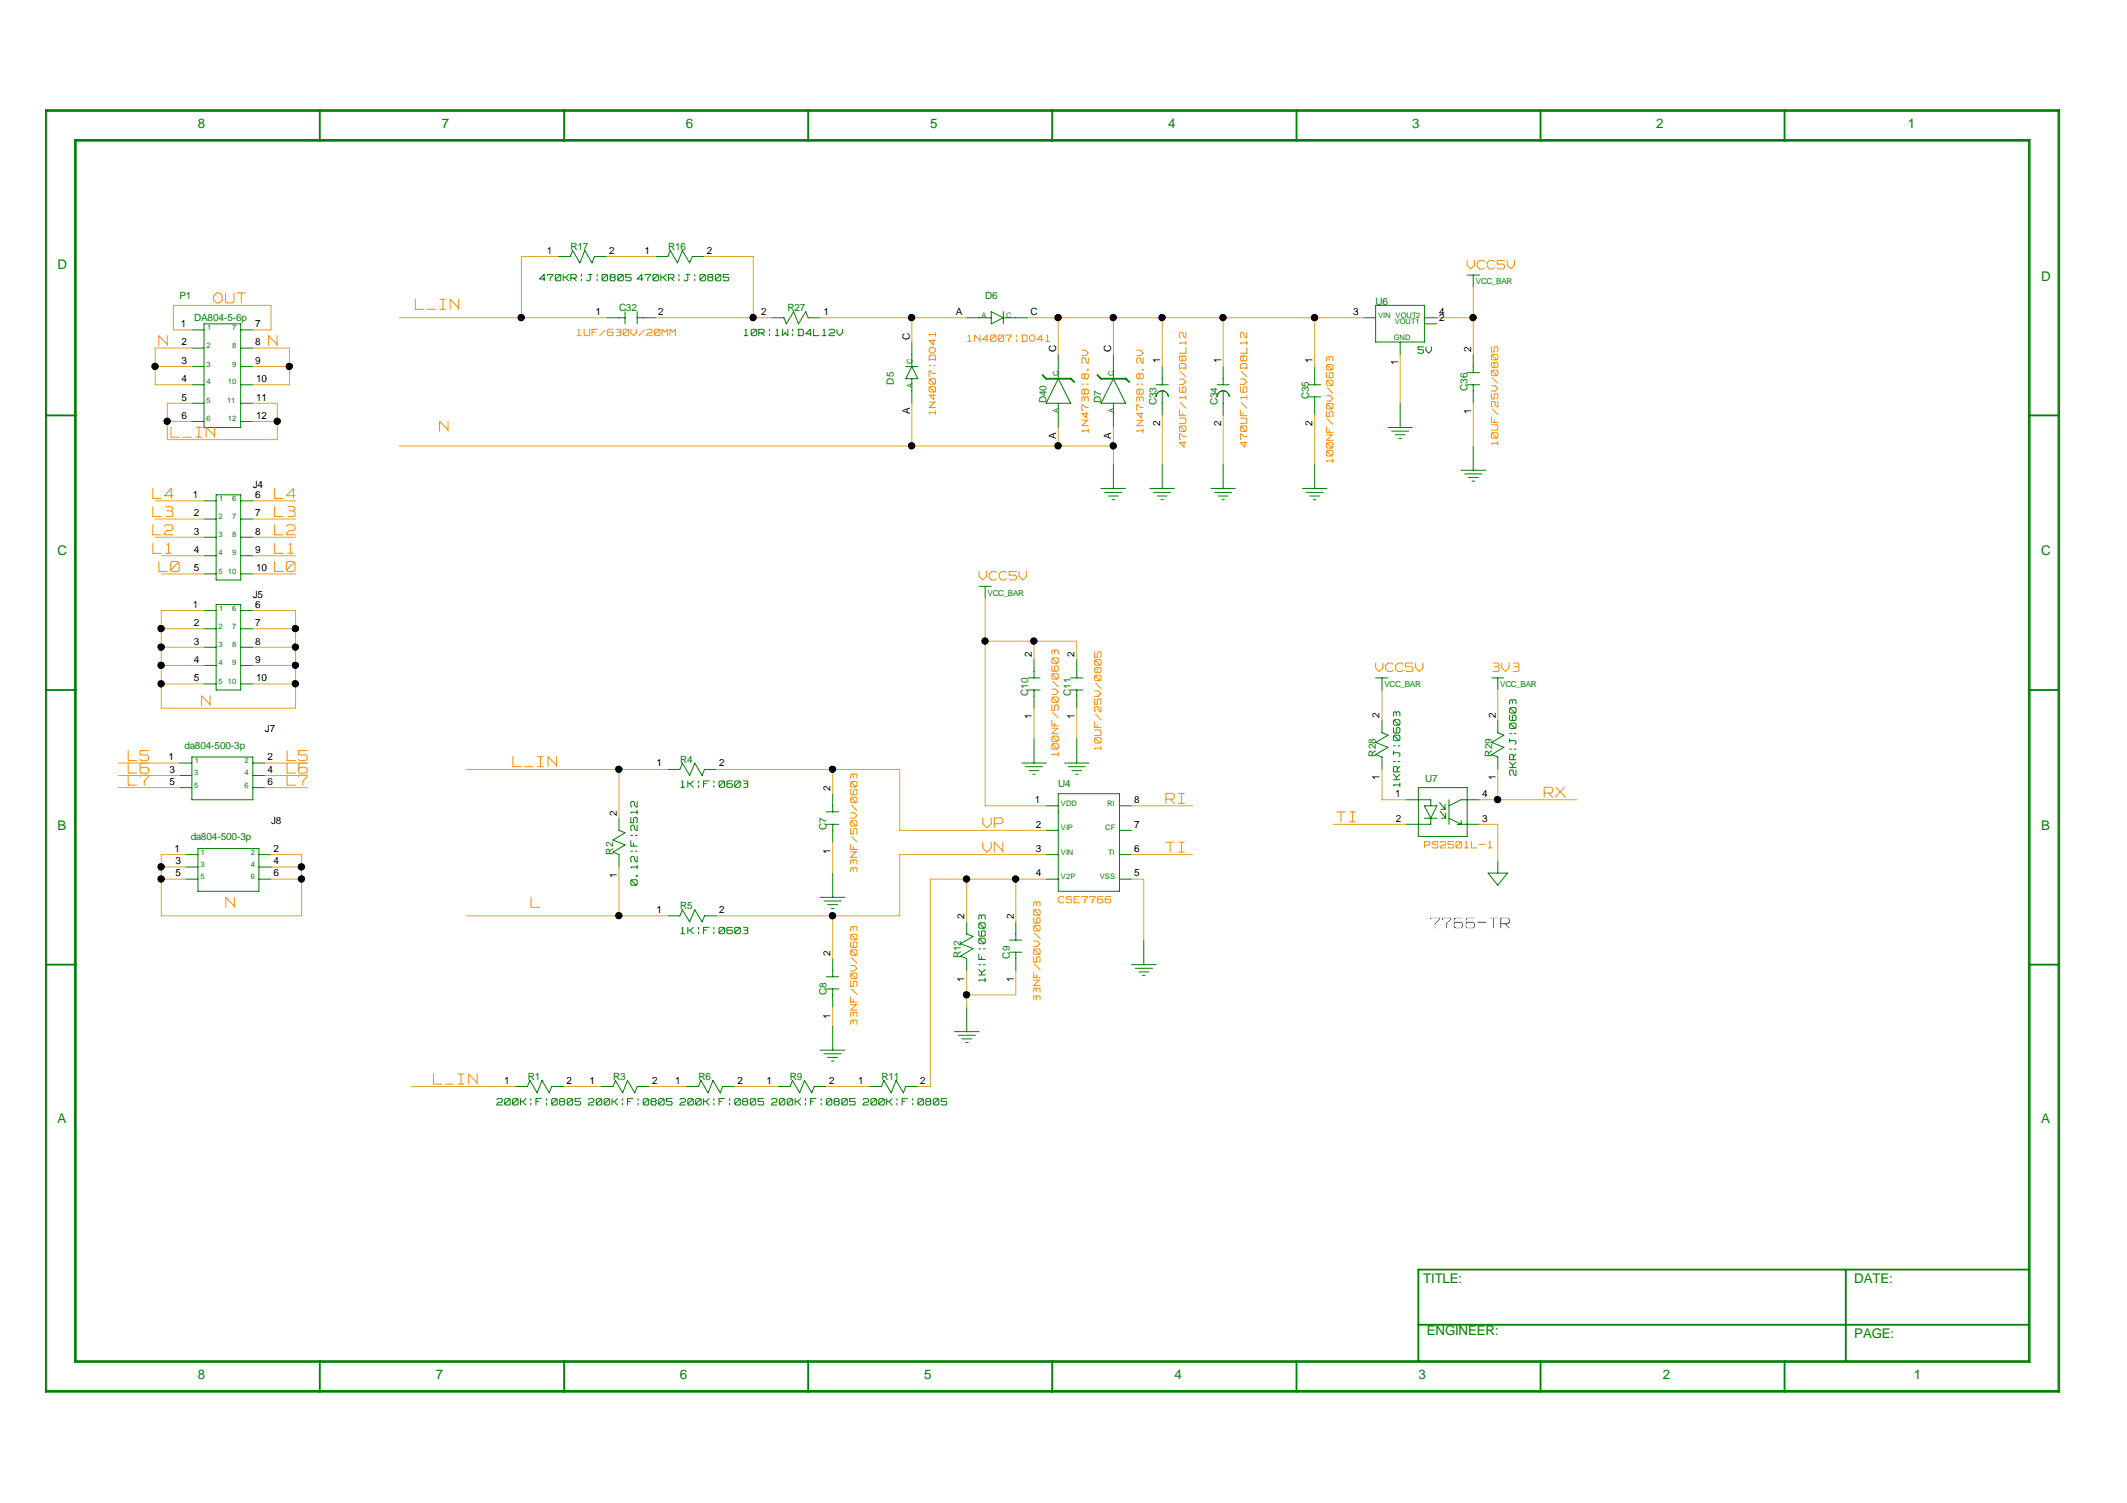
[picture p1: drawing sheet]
<svg xmlns="http://www.w3.org/2000/svg" width="297mm" height="210mm" viewBox="0 0 297 210" stroke-linecap="round" stroke-linejoin="round" font-family="sans-serif">
<defs><g id="words">
<g font-size="2.7" fill="#fff">
<text x="29.8" y="42.6">OUT</text>
<text x="58" y="43.5">L_IN</text>
<text x="22.2" y="48.6">N</text>
<text x="37.5" y="48.6">N</text>
<text x="23.9" y="61.4">L_IN</text>
<text x="61.4" y="60.5">N</text>
<text x="21.3" y="69.9">L4</text>
<text x="38.4" y="69.9">L4</text>
<text x="21.3" y="72.4">L3</text>
<text x="21.3" y="75">L2</text>
<text x="21.3" y="77.6">L1</text>
<text x="38.4" y="75">L2</text>
<text x="38.4" y="77.6">L1</text>
<text x="38.4" y="72.4">L3</text>
<text x="22.2" y="80.1">L0</text>
<text x="38.4" y="80.1">L0</text>
<text x="28.2" y="98.9">N</text>
<text x="17.9" y="106.5">L5</text>
<text x="40.1" y="106.5">L5</text>
<text x="71.6" y="107.4">L_IN</text>
<text x="17.9" y="108.3">L6</text>
<text x="17.9" y="110">L7</text>
<text x="40.1" y="108.3">L6</text>
<text x="40.1" y="110">L7</text>
<text x="162.8" y="112.5">RI</text>
<text x="215.6" y="111.6">RX</text>
<text x="137.2" y="119.3">VN</text>
<text x="137.2" y="115.9">VP</text>
<text x="162.8" y="119.3">TI</text>
<text x="186.7" y="115.1">TI</text>
<text x="31.5" y="127">N</text>
<text x="74.2" y="127">L</text>
<text x="199.8" y="129.9">7766-TR</text>
<text x="60.5" y="151.7">L_IN</text>
</g>
<g font-size="2.3" fill="#fff">
<text x="204.9" y="37.8">VCC5V</text>
<text x="136.7" y="81.2">VCC5V</text>
<text x="192.1" y="94">VCC5V</text>
<text x="208.3" y="94">3V3</text>
</g>
<g font-size="2" fill="#fff">
<text x="131" y="57.9" transform="rotate(-90 131 57.9)">1N4007|DO41</text>
<text x="152.3" y="60.4" transform="rotate(-90 152.3 60.4)">1N4738|8.2V</text>
<text x="160" y="60.4" transform="rotate(-90 160 60.4)">1N4738|8.2V</text>
<text x="165.9" y="62.5" transform="rotate(-90 165.9 62.5)">470UF/16V/D8L12</text>
<text x="174.5" y="62.5" transform="rotate(-90 174.5 62.5)">470UF/16V/D8L12</text>
<text x="186.5" y="64.6" transform="rotate(-90 186.5 64.6)">100NF/50V/0603</text>
<text x="209.5" y="62.2" transform="rotate(-90 209.5 62.2)">10UF/25V/0805</text>
<text x="148.1" y="105.6" transform="rotate(-90 148.1 105.6)">100NF/50V/0603</text>
<text x="154.1" y="104.7" transform="rotate(-90 154.1 104.7)">10UF/25V/0805</text>
<text x="195.8" y="109.9" transform="rotate(-90 195.8 109.9)">1KR|J|0603</text>
<text x="212" y="108.3" transform="rotate(-90 212 108.3)">2KR|J|0603</text>
<text x="89.3" y="123.6" transform="rotate(-90 89.3 123.6)">0.12|F|2512</text>
<text x="120" y="121.9" transform="rotate(-90 120 121.9)">33NF/50V/0603</text>
<text x="137.9" y="137.1" transform="rotate(-90 137.9 137.1)">1K|F|0603</text>
<text x="120" y="143.2" transform="rotate(-90 120 143.2)">33NF/50V/0603</text>
<text x="145.6" y="139.8" transform="rotate(-90 145.6 139.8)">33NF/50V/0603</text>
</g>
<g font-size="1.9" fill="#008000">
<text x="27.6" y="17.9">8</text>
<text x="61.7" y="17.9">7</text>
<text x="95.8" y="17.9">6</text>
<text x="129.9" y="17.9">5</text>
<text x="163.2" y="17.9">4</text>
<text x="197.2" y="17.9">3</text>
<text x="231.3" y="17.9">2</text>
<text x="266.4" y="17.9">1</text>
<text x="8" y="37.5">D</text>
<text x="285" y="39.2">D</text>
<text x="8" y="77.6">C</text>
<text x="285" y="77.6">C</text>
<text x="8" y="115.9">B</text>
<text x="285" y="115.9">B</text>
<text x="8" y="156.8">A</text>
<text x="285" y="156.8">A</text>
<text x="198.8" y="179.2">TITLE:</text>
<text x="259" y="179.2">DATE:</text>
<text x="199.3" y="186.5">ENGINEER:</text>
<text x="259" y="186.8">PAGE:</text>
<text x="27.6" y="192.6">8</text>
<text x="60.9" y="192.6">7</text>
<text x="95" y="192.6">6</text>
<text x="129.1" y="192.6">5</text>
<text x="164" y="192.6">4</text>
<text x="198.1" y="192.6">3</text>
<text x="232.2" y="192.6">2</text>
<text x="267.3" y="192.6">1</text>
</g>
<g font-size="1.7" fill="#fff">
<text x="75.4" y="39.4">470KR|J|0805</text>
<text x="89" y="39.4">470KR|J|0805</text>
<text x="80.6" y="47">1UF/630V/20MM</text>
<text x="103.9" y="47">10R|1W|D4L12V</text>
<text x="135.1" y="47.9">1N4007|DO41</text>
<text x="198" y="49.5">5V</text>
<text x="95.1" y="110.1">1K|F|0603</text>
<text x="198.9" y="118.6">PS2501L-1</text>
<text x="95.1" y="130.6">1K|F|0603</text>
<text x="147.8" y="126.3">CSE7766</text>
<text x="69.4" y="154.5">200K|F|0805</text>
<text x="82.2" y="154.5">200K|F|0805</text>
<text x="95" y="154.5">200K|F|0805</text>
<text x="107.7" y="154.5">200K|F|0805</text>
<text x="120.5" y="154.5">200K|F|0805</text>
</g>
<g font-size="1.4">
<text x="76.4" y="35.4">1</text>
<text x="85.1" y="35.4">2</text>
<text x="90" y="35.4">1</text>
<text x="98.7" y="35.4">2</text>
<text x="25.2" y="45.7">1</text>
<text x="35.6" y="45.7">7</text>
<text x="83.2" y="44">1</text>
<text x="91.9" y="44">2</text>
<text x="106.3" y="44">2</text>
<text x="115" y="44">1</text>
<text x="127" y="47.4" transform="rotate(-90 127 47.4)">C</text>
<text x="133.5" y="44">A</text>
<text x="143.9" y="44">C</text>
<text x="189" y="44">3</text>
<text x="201" y="44">4</text>
<text x="201" y="44.8">2</text>
<text x="25.4" y="53.4">4</text>
<text x="25.4" y="50.8">3</text>
<text x="25.4" y="48.2">2</text>
<text x="35.6" y="50.8">9</text>
<text x="35.6" y="48.2">8</text>
<text x="35.8" y="53.4">10</text>
<text x="147.5" y="49.1" transform="rotate(-90 147.5 49.1)">C</text>
<text x="155.2" y="49.1" transform="rotate(-90 155.2 49.1)">C</text>
<text x="162" y="50.7" transform="rotate(-90 162 50.7)">1</text>
<text x="170.5" y="50.7" transform="rotate(-90 170.5 50.7)">1</text>
<text x="183.3" y="50.7" transform="rotate(-90 183.3 50.7)">1</text>
<text x="195.2" y="51" transform="rotate(-90 195.2 51)">1</text>
<text x="205.4" y="49.1" transform="rotate(-90 205.4 49.1)">2</text>
<text x="25.4" y="58.5">6</text>
<text x="25.4" y="55.9">5</text>
<text x="35.8" y="58.5">12</text>
<text x="35.8" y="55.9">11</text>
<text x="127" y="57.9" transform="rotate(-90 127 57.9)">A</text>
<text x="162" y="59.5" transform="rotate(-90 162 59.5)">2</text>
<text x="170.5" y="59.5" transform="rotate(-90 170.5 59.5)">2</text>
<text x="183.3" y="59.5" transform="rotate(-90 183.3 59.5)">2</text>
<text x="205.4" y="57.8" transform="rotate(-90 205.4 57.8)">1</text>
<text x="147.5" y="61.3" transform="rotate(-90 147.5 61.3)">A</text>
<text x="155.2" y="61.3" transform="rotate(-90 155.2 61.3)">A</text>
<text x="26.9" y="69.6">1</text>
<text x="35.3" y="68.2">J4</text>
<text x="35.6" y="69.6">6</text>
<text x="27.1" y="77.2">4</text>
<text x="27.1" y="74.6">3</text>
<text x="27.1" y="72.1">2</text>
<text x="35.6" y="77.2">9</text>
<text x="35.6" y="74.6">8</text>
<text x="35.6" y="72.1">7</text>
<text x="27.1" y="79.8">5</text>
<text x="35.3" y="83.5">J5</text>
<text x="35.8" y="79.8">10</text>
<text x="26.9" y="84.9">1</text>
<text x="27.1" y="87.4">2</text>
<text x="35.6" y="87.4">7</text>
<text x="35.6" y="84.9">6</text>
<text x="27.1" y="95.1">5</text>
<text x="27.1" y="92.6">4</text>
<text x="27.1" y="90">3</text>
<text x="35.6" y="92.6">9</text>
<text x="35.6" y="90">8</text>
<text x="35.8" y="95.1">10</text>
<text x="144.1" y="91.8" transform="rotate(-90 144.1 91.8)">2</text>
<text x="150.1" y="91.8" transform="rotate(-90 150.1 91.8)">2</text>
<text x="144.1" y="100.5" transform="rotate(-90 144.1 100.5)">1</text>
<text x="150.1" y="100.5" transform="rotate(-90 150.1 100.5)">1</text>
<text x="192.7" y="100.3" transform="rotate(-90 192.7 100.3)">2</text>
<text x="208.9" y="100.3" transform="rotate(-90 208.9 100.3)">2</text>
<text x="23.5" y="106.2">1</text>
<text x="23.7" y="107.9">3</text>
<text x="37" y="102.3">J7</text>
<text x="37.3" y="107.9">4</text>
<text x="37.3" y="106.2">2</text>
<text x="91.7" y="107">1</text>
<text x="100.4" y="107">2</text>
<text x="23.7" y="109.6">5</text>
<text x="37.3" y="109.6">6</text>
<text x="86.1" y="113.9" transform="rotate(-90 86.1 113.9)">2</text>
<text x="116" y="110.5" transform="rotate(-90 116 110.5)">2</text>
<text x="144.5" y="112.2">1</text>
<text x="158.4" y="112.2">8</text>
<text x="192.7" y="109" transform="rotate(-90 192.7 109)">1</text>
<text x="194.8" y="111.3">1</text>
<text x="207" y="111.3">4</text>
<text x="208.9" y="109" transform="rotate(-90 208.9 109)">1</text>
<text x="24.4" y="119">1</text>
<text x="37.8" y="115.1">J8</text>
<text x="38.2" y="119">2</text>
<text x="116" y="119.2" transform="rotate(-90 116 119.2)">1</text>
<text x="144.7" y="119">3</text>
<text x="144.7" y="115.6">2</text>
<text x="158.4" y="115.6">7</text>
<text x="158.4" y="119">6</text>
<text x="194.9" y="114.7">2</text>
<text x="207" y="114.7">3</text>
<text x="24.5" y="122.4">5</text>
<text x="24.5" y="120.7">3</text>
<text x="38.2" y="122.4">6</text>
<text x="38.2" y="120.7">4</text>
<text x="86.1" y="122.6" transform="rotate(-90 86.1 122.6)">1</text>
<text x="144.7" y="122.4">4</text>
<text x="158.4" y="122.4">5</text>
<text x="91.7" y="127.5">1</text>
<text x="100.4" y="127.5">2</text>
<text x="134.7" y="128.4" transform="rotate(-90 134.7 128.4)">2</text>
<text x="141.6" y="128.4" transform="rotate(-90 141.6 128.4)">2</text>
<text x="116" y="133.5" transform="rotate(-90 116 133.5)">2</text>
<text x="134.7" y="137.1" transform="rotate(-90 134.7 137.1)">1</text>
<text x="141.6" y="137.1" transform="rotate(-90 141.6 137.1)">1</text>
<text x="116" y="142.3" transform="rotate(-90 116 142.3)">1</text>
<text x="70.4" y="151.4">1</text>
<text x="79.1" y="151.4">2</text>
<text x="82.3" y="151.4">1</text>
<text x="91.1" y="151.4">2</text>
<text x="94.3" y="151.4">1</text>
<text x="103" y="151.4">2</text>
<text x="107.1" y="151.4">1</text>
<text x="115.8" y="151.4">2</text>
<text x="119.8" y="151.4">1</text>
<text x="128.5" y="151.4">2</text>
</g>
<g font-size="1.4" fill="#008000">
<text x="79.7" y="34.9">R17</text>
<text x="93.3" y="34.9">R16</text>
<text x="25.1" y="41.8">P1</text>
<text x="137.6" y="41.8">D6</text>
<text x="27.1" y="44.9">DA804-5-6p</text>
<text x="86.4" y="43.5">C32</text>
<text x="110" y="43.5">R27</text>
<text x="192.1" y="42.6">U6</text>
<text x="124.8" y="53.7" transform="rotate(-90 124.8 53.7)">D5</text>
<text x="146.1" y="56.3" transform="rotate(-90 146.1 56.3)">D40</text>
<text x="153.8" y="56.3" transform="rotate(-90 153.8 56.3)">D7</text>
<text x="161.5" y="56.6" transform="rotate(-90 161.5 56.6)">C33</text>
<text x="170" y="56.6" transform="rotate(-90 170 56.6)">C34</text>
<text x="182.8" y="55.8" transform="rotate(-90 182.8 55.8)">C35</text>
<text x="204.9" y="54.6" transform="rotate(-90 204.9 54.6)">C36</text>
<text x="143.6" y="97.2" transform="rotate(-90 143.6 97.2)">C10</text>
<text x="149.6" y="97.2" transform="rotate(-90 149.6 97.2)">C11</text>
<text x="25.8" y="104.6">da804-500-3p</text>
<text x="95" y="106.5">R4</text>
<text x="192.2" y="105.7" transform="rotate(-90 192.2 105.7)">R28</text>
<text x="208.4" y="105.7" transform="rotate(-90 208.4 105.7)">R29</text>
<text x="147.8" y="110">U4</text>
<text x="199" y="109.1">U7</text>
<text x="26.6" y="117.4">da804-500-3p</text>
<text x="85.6" y="119.4" transform="rotate(-90 85.6 119.4)">R2</text>
<text x="115.4" y="116" transform="rotate(-90 115.4 116)">C7</text>
<text x="95" y="127">R5</text>
<text x="134.2" y="133.8" transform="rotate(-90 134.2 133.8)">R12</text>
<text x="141" y="133.9" transform="rotate(-90 141 133.9)">C9</text>
<text x="115.4" y="139" transform="rotate(-90 115.4 139)">C8</text>
<text x="73.7" y="150.8">R1</text>
<text x="85.6" y="150.8">R3</text>
<text x="97.5" y="150.8">R6</text>
<text x="110.3" y="150.8">R9</text>
<text x="123.1" y="150.8">R11</text>
</g>
<g font-size="1.1" fill="#008000">
<text x="206.1" y="39.7">VCC_BAR</text>
<text x="28.9" y="46.1">1</text>
<text x="32.4" y="46.1">7</text>
<text x="137.1" y="44.4">A</text>
<text x="140.5" y="44.4">C</text>
<text x="192.4" y="44.4">VIN VOUT2</text>
<text x="194.6" y="47.4">GND</text>
<text x="194.8" y="45.2">VOUT1</text>
<text x="28.8" y="53.7">4</text>
<text x="28.8" y="51.2">3</text>
<text x="28.8" y="48.6">2</text>
<text x="31.8" y="53.7">10</text>
<text x="32.4" y="51.2">9</text>
<text x="32.4" y="48.6">8</text>
<text x="127.4" y="50.8" transform="rotate(-90 127.4 50.8)">C</text>
<text x="147.8" y="52.5" transform="rotate(-90 147.8 52.5)">C</text>
<text x="155.5" y="52.5" transform="rotate(-90 155.5 52.5)">C</text>
<text x="28.8" y="58.9">6</text>
<text x="28.8" y="56.3">5</text>
<text x="31.7" y="56.3">11</text>
<text x="31.8" y="58.9">12</text>
<text x="127.4" y="54.2" transform="rotate(-90 127.4 54.2)">A</text>
<text x="147.8" y="57.7" transform="rotate(-90 147.8 57.7)">A</text>
<text x="155.5" y="57.7" transform="rotate(-90 155.5 57.7)">A</text>
<text x="30.6" y="69.9">1</text>
<text x="32.4" y="69.9">6</text>
<text x="30.5" y="77.6">4</text>
<text x="30.5" y="75">3</text>
<text x="30.5" y="72.5">2</text>
<text x="32.4" y="77.6">9</text>
<text x="32.4" y="75">8</text>
<text x="32.4" y="72.5">7</text>
<text x="30.5" y="80.2">5</text>
<text x="31.8" y="80.2">10</text>
<text x="137.9" y="83.2">VCC_BAR</text>
<text x="30.5" y="87.8">2</text>
<text x="30.6" y="85.3">1</text>
<text x="32.4" y="87.8">7</text>
<text x="32.4" y="85.3">6</text>
<text x="30.5" y="95.5">5</text>
<text x="30.5" y="92.9">4</text>
<text x="30.5" y="90.4">3</text>
<text x="31.8" y="95.5">10</text>
<text x="32.4" y="92.9">9</text>
<text x="32.4" y="90.4">8</text>
<text x="193.3" y="96">VCC_BAR</text>
<text x="209.5" y="96">VCC_BAR</text>
<text x="27.2" y="106.6">1</text>
<text x="34.2" y="106.6">2</text>
<text x="27.1" y="110">5</text>
<text x="27.1" y="108.3">3</text>
<text x="34.2" y="110">6</text>
<text x="34.2" y="108.3">4</text>
<text x="148.2" y="112.5">VDD</text>
<text x="154.6" y="112.6">RI</text>
<text x="28.1" y="119.4">1</text>
<text x="35" y="119.4">2</text>
<text x="148.2" y="119.4">VIN</text>
<text x="148.2" y="116">VIP</text>
<text x="154.3" y="116">CF</text>
<text x="154.8" y="119.4">TI</text>
<text x="28" y="122.8">5</text>
<text x="28" y="121.1">3</text>
<text x="35" y="122.8">6</text>
<text x="35" y="121.1">4</text>
<text x="148.2" y="122.8">V2P</text>
<text x="153.6" y="122.7">VSS</text>
</g>
</g></defs>
<g fill="none" stroke="#008000" stroke-width=".25">
<path d="M6.3 15.4h281.3v179h-281.3zM10.6 19.7h272.7v170.4h-272.7zM44.7 15.4v4.3M78.8 15.4v4.3M112.9 15.4v4.3M146.9 15.4v4.3M181.1 15.4v4.3M215.1 15.4v4.3M249.2 15.4v4.3M6.3 58h4.3M145.6 52.4l.5 .5h3.4M149.5 52.8l.5 .6"/>
<path d="M153.2 52.4l.6 .5h3.4M157.2 52.8l.5 .6M283.3 58h4.3M6.3 96.4h4.3M283.3 96.4h4.3M6.3 134.7h4.3M283.3 134.7h4.3M257.8 177.3v12.8M283.3 177.3h-85.2v12.8M44.7 190.1v4.3M78.8 190.1v4.3M112.9 190.1v4.3"/>
<path d="M146.9 190.1v4.3M181.1 190.1v4.3M198.1 185h85.2M215.1 190.1v4.3M249.2 190.1v4.3"/>
</g>
<g fill="none" stroke="#008000" stroke-width=".14">
<path d="M6.5 15.6h280.9v178.6h-280.9zM10.4 19.5h273.1v170.8h-273.1zM75.4 39h.7M76 38.4v.8M76 38.3l-.6 .7M76.5 38.3v.2M76.5 38.3h.7M76.8 38.9v.3M77.2 38.5l-.4 .3M77.2 38.3v.2M77.6 39.1l.1 .1M77.6 38.5v.5"/>
<path d="M77.7 38.3l-.1 .2M77.7 39.2h.4M77.7 38.3h.4M77.9 35.8h1.7l.4-.8 1 1.7 .7-1.7 1 1.7 .3-.9h1.8M78.1 38.5l-.5 .5M78.2 38.5h.1M78.2 38.3l.1 .2M78.3 39.1l-.1 .1M78.3 38.5v.5M78.7 38.3v.9M78.7 38.7h.3M79 38.7v.1"/>
<path d="M79.1 38.9l.3 .3M79.4 38.3l-.4 .4M79.7 38.3h.6M79.7 38.4v.8M79.8 38.8h.5M80.1 38.9l.4 .3M80.3 38.3l.2 .2M80.5 38.7l-.2 .1M80.5 38.5v.2M81.2 38.3v.3M81.2 39v.2M81.9 39.1l.1 .1"/>
<path d="M82.1 39.2h.2M82.2 38.3h.5M82.4 39.1l-.1 .1M82.4 38.4v.6M83.4 38.3v.3M83.4 39v.2M84.1 39.1l.1 .1M84.1 38.5v.5M84.2 38.3l-.1 .2M84.2 39.2h.5M84.2 38.3h.5M84.7 38.5l-.6 .5"/>
<path d="M84.7 38.5h.1M84.7 38.3l.1 .2M84.8 39.1l-.1 .1M84.8 38.5v.5M85.3 38.3l-.1 .3 .1 .1-.1 .3 .1 .2M85.3 39.2h.5M85.3 38.7h.5M85.3 38.3h.5M85.8 38.3l.1 .3-.1 .1 .1 .3-.1 .2M86.3 39.1l.1 .1M86.3 38.5v.5M86.4 38.3l-.1 .2"/>
<path d="M86.4 39.2h.5M86.4 38.3h.5M86.9 38.5l-.6 .5M86.9 38.5h.1M86.9 38.3l.1 .2M87 39.1l-.1 .1M87 38.5v.5M87.4 39.1l.1 .1M87.4 38.3v.4M87.4 38.7h.6M87.4 38.3h.7M87.5 39.2h.5"/>
<path d="M88 38.7l.1 .1M88.1 39.1l-.1 .1M88.1 38.9v.1M89 39h.7M89.6 38.4v.8M89.6 38.3l-.6 .7M90.1 38.3v.2M90.1 38.3h.7M90.5 38.9v.3M90.8 38.5l-.3 .3M90.8 38.3v.2M91.2 39.1l.1 .1"/>
<path d="M91.2 38.5v.5M91.3 38.3l-.1 .2M91.4 39.2h.4M91.4 38.3h.4M91.6 35.8h1.7l.3-.8 1 1.7 .7-1.7 1 1.7 .4-.9h1.7M91.8 38.5l-.6 .5M91.8 38.5h.1M91.8 38.3l.1 .2M91.9 39.1l-.1 .1M91.9 38.5v.5M92.3 38.3v.9M92.3 38.7h.3"/>
<path d="M92.7 38.7v.1M92.7 38.9l.3 .3M93 38.3l-.3 .4M93.3 38.3h.6M93.3 38.4v.8M93.4 38.8h.5M93.8 38.9l.3 .3M94 38.3l.1 .2M94.1 38.7l-.1 .1M94.1 38.5v.2M94.8 38.3v.3M94.8 39v.2"/>
<path d="M95.5 39.1l.2 .1M95.7 39.2h.2M95.8 38.3h.5M96.1 39.1l-.2 .1M96.1 38.4v.6M97 38.3v.3M97 39v.2M97.7 39.1l.2 .1M97.7 38.5v.5M97.9 38.3l-.2 .2M97.9 39.2h.4M97.9 38.3h.4"/>
<path d="M98.3 38.5l-.5 .5M98.4 38.5h.1M98.4 38.3l.1 .2M98.5 39.1l-.1 .1M98.5 38.5v.5M98.9 38.3l-.1 .3 .1 .1-.1 .3 .1 .2M99 39.2h.4M99 38.7h.4M99 38.3h.4M99.4 38.3l.2 .3-.2 .1 .2 .3-.2 .2M99.9 39.1l.1 .1M99.9 38.5v.5"/>
<path d="M100 38.3l-.1 .2M100.1 39.2h.4M100.1 38.3h.4M100.5 38.5l-.6 .5M100.5 38.5h.1M100.5 38.3l.2 .2M100.7 39.1l-.2 .1M100.7 38.5v.5M101 39.1l.1 .1M101 38.3v.4M101 38.7h.6M101 38.3h.8"/>
<path d="M101.2 39.2h.4M101.6 38.7l.2 .1M101.8 39.1l-.2 .1M101.8 38.9v.1M204.9 38.4h1.7M205.7 38.4v1.7M26.8 53.7h1.7M26.8 56.3h1.7M26.8 51.2h1.7M26.8 46.1h1.7M26.8 48.6h1.7M26.8 58.9h1.7"/>
<path d="M28.5 45.2h5.1v14.5h-5.1zM33.6 53.7h1.7M33.6 56.3h1.7M33.6 51.2h1.7M33.6 46.1h1.7M33.6 48.6h1.7M33.6 58.9h1.7M84.8 44.4h2.5M87.3 43.5v1.7M89 44.4h2.6M89 43.5v1.7M103.9 46.9h.5"/>
<path d="M104.2 46l-.1 .1M104.2 46v.8M104.9 46.8l.1 .1M104.9 46.2v.5M105 46l-.1 .1M105.1 46h.4M105.1 46.9h.4M105.5 46.2l-.6 .5M105.5 46.1h.1M105.5 46l.2 .1M105.7 46.8l-.2 .1M105.7 46.2v.5"/>
<path d="M106 46h.6M106 46v.9M106 46.5h.6M106.4 46.5l.3 .4M106.6 46l.1 .1M106.7 46.4l-.1 .1M106.7 46.2v.1M107.4 46v.2M107.4 46.6v.3M107.7 44.4h1.8l.3 .8 1-1.7 .7 1.7 1-1.7 .4 .9h1.7M108.3 46.9h.5M108.5 46l-.1 .1"/>
<path d="M108.5 46v.8M109.3 46v.8M109.6 46.5l-.3 .4M109.6 46.4v.1M109.6 46.5l.4 .4M110 46v.8M110.7 46v.2M110.7 46.6v.3M111.4 46h.6M111.4 46.9h.6M111.5 46v.8M112.1 46l.1 .1"/>
<path d="M112.2 46.8l-.1 .1M112.2 46.2v.5M112.6 46.6h.7M113.2 46v.9M113.2 46l-.7 .6M113.6 46v.9M113.7 46.9h.7M114.9 46.9h.5M115.1 46l-.1 .1M115.1 46v.8M115.8 46.8v.1M115.8 46.9h.7"/>
<path d="M115.9 46l-.1 .1M116 46h.4M116 46.5l-.2 .3M116.1 46.5h.3M116.4 46l.1 .1M116.5 46.2v.1M116.5 46.4l-.1 .1M116.9 46.5l.3 .3M116.9 46v.5M117.6 46v.5M117.6 46.5l-.3 .4M126.5 51.2h1.7"/>
<path d="M127.3 47.8v3.4M127.3 52.9v3.4M127.3 51.2l.9 1.7h-1.7zM135 44.4h3.4M138.4 43.5l1.7 .9-1.7 .8zM140.1 44.4h3.5M140.1 43.5v1.7M147.8 52.9l1.7 3.4h-3.4zM147.8 49.5v3.4M147.8 56.3v3.4M155.5 52.9l1.7 3.4h-3.4zM155.5 49.5v3.4"/>
<path d="M155.5 56.3v3.4M161.5 53.7h1.7M161.7 54.8l-.2 .6M161.8 54.8l.5-.2v3.4M162.3 51.2v2.5M162.3 54.6l.6 .2M162.7 54.7h.1M162.9 54.9l.3 .5M163 55h.1M170 53.7h1.7M170.1 55v.1M170.2 54.8l-.2 .6"/>
<path d="M170.3 54.8l.5-.2v3.4M170.4 54.7h.1M170.8 51.2v2.5M170.9 54.6l.5 .2M171.4 54.9l.3 .5M182.8 53.7h1.6M182.8 55.4h1.6M183.6 51.2v2.5M183.6 55.4v2.6M190.4 44.4h1.7M192.1 42.6h6.8v5.2h-6.8zM193.8 59.7h3.4"/>
<path d="M195.5 47.8v1.7M195.5 56.3v3.4M198 49.2l.2 .1M198 48.4v.4M198.1 48.8h.5M198.1 48.4h.7M198.2 49.3h.4M198.7 48.8l.1 .2M198.8 49.2l-.1 .1M198.8 49v.2M198.9 44.4h1.8M198.9 45.2h1.8"/>
<path d="M199.1 49l.4 .3M199.1 48.4v.5M199.9 48.4v.5M199.9 49l-.4 .3M204.9 53.7h1.7M204.9 52h1.7M205.7 49.5v2.5M205.7 53.7v2.6M28.5 69.9h1.7M28.5 72.5h1.7M28.5 75h1.7M28.5 77.6h1.7"/>
<path d="M30.2 69.1h3.4v11.9h-3.4zM33.6 69.9h1.7M33.6 72.5h1.7M33.6 75h1.7M33.6 77.6h1.7M153.8 68.2h3.4M154.3 68.8h2.4M154.8 69.3h1.4M155.3 69.8h.4M155.5 64.8v3.4M160.6 68.2h3.4M161.1 68.8h2.4"/>
<path d="M161.6 69.3h1.4M162.1 69.8h.4M162.3 64.8v3.4M169.1 68.2h3.4M169.6 68.8h2.4M170.1 69.3h1.4M170.6 69.8h.4M170.8 64.8v3.4M181.9 68.2h3.4M182.4 68.8h2.4M182.9 69.3h1.4M183.4 69.8h.4"/>
<path d="M183.6 64.8v3.4M194.4 60.2h2.3M194.9 60.7h1.3M195.4 61.2h.3M204 65.7h3.5M204.6 66.2h2.4M205.1 66.7h1.4M205.6 67.2h.4M205.7 62.3v3.4M28.5 80.2h1.7M28.5 85.3h1.7M28.5 87.8h1.7"/>
<path d="M28.5 90.4h1.7M28.5 92.9h1.7M28.5 95.5h1.7M30.2 84.4h3.4v12h-3.4zM33.6 80.2h1.7M33.6 85.3h1.7M33.6 87.8h1.7M33.6 90.4h1.7M33.6 92.9h1.7M33.6 95.5h1.7M136.7 81.9h1.7M137.6 81.9v1.7"/>
<path d="M143.6 94.7h1.6M143.6 96.4h1.6M144.4 92.1v2.6M144.4 96.4v2.5M149.5 94.7h1.7M149.5 96.4h1.7M150.4 92.1v2.6M150.4 96.4v2.5M192.1 94.7h1.7M193 94.7v1.7M194.6 99.6v.4M194.7 99.4l-.1 .1"/>
<path d="M194.8 99.4h.1M194.9 99.4l.1 .1M195 99.6v.3M195.1 99.4l-.1 .1M195.2 99.4h.1M195.4 99.4l.1 .1M195.5 99.6v.4M208.3 94.7h1.7M209.2 94.7v1.7M210.8 99.5l.1 .1M210.8 97.9v.4M210.8 99v.4"/>
<path d="M210.8 99.9v.6M210.9 97.7l-.1 .1M210.9 98.9h.1M210.9 98.8l-.1 .1M211 97.7h.1M211 99l.5 .5M211 98.8h.5M211 99.6h.5M211.1 97.7l.1 .1M211.2 97.9v.3M211.3 97.7l-.1 .1M211.3 99.9l-.1 .1"/>
<path d="M211.4 97.7h.1M211.4 99.9h.1M211.6 97.7l.1 .1M211.6 98.8l.1 .1M211.6 99.9l.1 .1M211.7 99.5l-.1 .1M211.7 97.9v.4M211.7 99v.4M25.1 108.3h1.7M25.1 110h1.7M25.1 106.6h1.7M26 119.4h1.6"/>
<path d="M26.8 105.7h8.5v6h-8.5zM27.6 118.5h8.6v6h-8.6zM35.3 108.3h1.7M35.3 110h1.7M35.3 106.6h1.7M36.2 119.4h1.6M86.4 114.3v1.7l.9 .3-1.7 1 1.7 .7-1.7 1 .8 .4v1.7M88.1 112.6l.1 .1M88.1 113.4l.1 .2M88.1 115.9l.1 .1M88.1 116.7h.2M88.1 118.9h.2"/>
<path d="M88.1 112.1v.4M88.1 114.1v.8M88.1 115.4v.4M88.1 117.4v.8M88.1 119.8v.4M88.1 114.9h.4M88.1 113.4h.8M88.1 118.2h.9M88.2 111.9l-.1 .2M88.2 115.2l-.1 .2M88.2 119.6l-.1 .1M88.3 111.9h.1"/>
<path d="M88.3 115.2h.1M88.3 119.6h.1M88.5 111.9l.1 .2M88.5 115.2l.1 .2M88.5 114.3v.6M88.5 117.8v.3M88.5 119.6l.1 .1M88.6 112.1v.3M88.6 115.4v.3M88.6 119.8v.3M88.6 114.1l-.1 .2M88.6 112.5l.3 .2"/>
<path d="M88.6 115.8l.3 .2M88.6 114.1h.2M88.7 116.7h.3M88.7 118.9h.3M88.9 114.1l.1 .2M88.9 112.7h.1M88.9 116h.1M89 114.8l-.1 .1M89 111.9v.8M89 113.2v.5M89 114.3v.4M89 115.2v.8"/>
<path d="M89 119.6v.7M93.3 107.5h1.7l.3-.9 1 1.7 .7-1.7 1 1.7 .4-.8h1.7M95.1 110h.5M95.3 109.1l-.1 .1M95.3 109.1v.8M96.1 109.1v.9M96.1 109.4h.3M96.4 109.5v.1M96.5 109.6l.3 .4M96.8 109.1l-.4 .3M97.5 109.1v.2M97.5 109.7v.3"/>
<path d="M98.3 109.1v.9M98.3 109.1h.7M98.3 109.4h.3M99.7 109.1v.2M99.7 109.7v.3M100.4 109.8l.1 .2M100.4 109.2v.6M100.5 109.1l-.1 .1M100.6 110h.4M100.6 109.1h.4M101 109.2l-.5 .6M101 109.2h.1"/>
<path d="M101 109.1l.2 .1M101.2 109.8l-.2 .2M101.2 109.2v.6M101.5 109.8l.1 .2M101.5 109.2v.6M101.6 109.4v.1M101.6 109.1l-.1 .1M101.7 109.4h.4M101.7 110h.4M101.7 109.1h.6M102.2 109.4l.1 .2M102.3 109.6v.2"/>
<path d="M102.3 109.8l-.1 .2M102.6 109.8l.1 .2M102.6 109.2v.6M102.7 109.1l-.1 .1M102.8 110h.4M102.8 109.1h.4M103.2 109.2l-.5 .6M103.3 109.2h.1M103.3 109.1l.1 .1M103.4 109.8l-.1 .2M103.4 109.2v.6M103.8 110h.5"/>
<path d="M103.8 109.1h.5M103.9 109.4h.4M104.3 109.1l.1 .1M104.4 109.5v.1M104.4 109.2v.1M104.4 109.6v.2M104.4 109.8l-.1 .2M104.4 109.3l-.1 .1M115.4 115.1h1.7M115.4 113.4h1.7M116.3 110.8v2.6M116.3 115.1v2.6"/>
<path d="M142.7 106.6h3.4M143.2 107.1h2.4M143.7 107.6h1.4M144.2 108.1h.4M144.4 103.2v3.4M146.1 112.5h1.7M146.1 119.4h1.7M146.1 116h1.7M147.8 110.8h8.5v13.7h-8.5zM148.7 106.6h3.4M149.2 107.1h2.4M149.7 107.6h1.3"/>
<path d="M150.2 108.1h.3M150.4 103.2v3.4M156.3 112.5h1.7M156.3 119.4h1.7M156.3 116h1.7M193 100.6v1.7l.8 .4-1.7 1 1.7 .7-1.7 1 .9 .3v1.8M194.6 101.1l.1 .2M194.6 102.2l.1 .2M194.6 103.3l.1 .1M194.6 104.2h.3M194.6 106.4h.3M194.6 109.6l.1 .1"/>
<path d="M194.6 100.7v.4M194.6 101.6v.6M194.6 102.8v.5M194.6 104.9v.5M194.6 107.2v.6M194.6 108.9h.9M194.6 108.1l.4 .4M194.6 105.1h.7M194.6 107.8h.9M194.6 109.6h.9M194.7 100.6h.1M194.7 102.7v.1"/>
<path d="M194.7 100.5l-.1 .1M194.7 102.7l-.1 .1M194.7 107l-.1 .2M194.8 107h.1M194.8 103.4h.5M194.8 100.7l.5 .5M194.8 100.5h.5M194.8 101.3h.5M194.8 102.4h.5M194.8 102.8l.5 .6M194.8 102.7h.5M195 101.8v.4"/>
<path d="M195 108.6v.3M195 102.2l.1 .1M195 107l.1 .2M195 108.5h.1M195.1 101.6l-.1 .1M195.1 107.2v.6M195.2 101.6h.1M195.2 104.2h.3M195.2 106.4h.3M195.4 100.5l.1 .1M195.4 101.6l.1 .1M195.4 102.7l.1 .1"/>
<path d="M195.4 105.1l.1 .2M195.5 101.1l-.1 .2M195.5 102.2l-.1 .2M195.5 103.3l-.1 .1M195.5 100.7v.4M195.5 101.8v.4M195.5 102.8v.5M195.5 105.3v.2M195.5 109.4v.5M195.5 105.5l-.1 .1M195.5 107l-.3 .4M195.5 108.1l-.3 .4"/>
<path d="M196.4 111.7h3.4v.8M198.1 110h6.8v6.8h-6.8zM198.9 112.5h1.8l-.9 1.8zM198.9 114.3h1.8M199.8 114.3v.8h-3.4M201 112.1l.8 .9M201.1 113.3l.8 .9M201.8 112.3v.7M201.8 113h-.6M201.9 113.6v.6M201.9 114.2l-.6 .1M202.4 114.3l1.6 .8h2.6"/>
<path d="M202.4 111.7v3.4M204 114.6l.1 .5-.6 .1M206.6 111.7h-2.6l-1.6 .8M209.2 100.6v1.7l.8 .4-1.7 1 1.7 .7-1.7 1 .9 .3v1.8M210.8 100.5l.1 .1M210.8 101.6l.1 .1M210.8 102.5h.3M210.8 104.6h.3M210.8 108.2l.1 .1M210.8 101.1v.5M210.8 103.2v.5M210.8 105.5v.6"/>
<path d="M210.8 107.7v.4M210.8 107.2h.9M210.8 106.4l.4 .4M210.9 103.4h.6M210.9 106.1h.8M210.9 101v.1M210.9 101l-.1 .1M210.9 105.3l-.1 .2M210.9 107.5l-.1 .2M211 105.3h.2M211 107.5h.2M211 100.6h.5"/>
<path d="M211 101.1l.5 .6M211 101h.5M211 101.7h.5M211.2 100v.5M211.2 106.9v.3M211.2 100.5l.1 .1M211.2 105.3l.1 .2M211.2 107.5l.1 .2M211.2 106.8h.1M211.3 105.5v.6M211.3 107.7v.3M211.3 108l.3 .3"/>
<path d="M211.5 102.5h.2M211.5 104.6h.2M211.6 103.4l.1 .2M211.6 101l.1 .1M211.6 108.3h.1M211.7 100.5l-.1 .1M211.7 101.6l-.1 .1M211.7 100v.5M211.7 101.1v.5M211.7 103.6v.2M211.7 107.5v.8M211.7 103.8l-.1 .1"/>
<path d="M211.7 105.3l-.3 .4M211.7 106.4l-.3 .4M26 121.1h1.6M26 122.8h1.6M36.2 121.1h1.6M36.2 122.8h1.6M88.1 120.2l.1 .2M88.1 121.1l.1 .1M88.1 123.5l.1 .1M88.1 123v.5M88.1 121.1h.8M88.2 122.9v.1"/>
<path d="M88.2 122.9l-.1 .1M88.3 123l.5 .6M88.3 122.9h.5M88.3 123.6h.5M88.6 120.1l.3 .3M88.9 122.3h.1M88.9 122.3v.1M88.9 122.9l.1 .1M88.9 120.4h.1M88.9 122.4h.1M89 120.8v.5M89 122.3v.1"/>
<path d="M89 123v.5M89 123.5l-.1 .1M93.3 127.9h1.7l.3-.8 1 1.6 .7-1.6 1 1.6 .4-.8h1.7M95.1 130.4h.5M95.3 129.5l-.1 .1M95.3 129.6v.8M96.1 129.5v.9M96.1 129.9h.3M96.4 129.9v.1M96.5 130.1l.3 .3M96.8 129.5l-.4 .4M97.5 129.5v.3"/>
<path d="M97.5 130.1v.3M98.3 129.5h.7M98.3 129.6v.8M98.3 129.9h.3M99.7 129.5v.3M99.7 130.1v.3M100.4 130.3l.1 .1M100.4 129.7v.5M100.5 129.5l-.1 .1M100.6 130.4h.4M100.6 129.5h.4M101 129.7l-.5 .5"/>
<path d="M101 129.6h.1M101 129.5l.2 .1M101.2 130.3l-.2 .1M101.2 129.7v.5M101.5 130.3l.1 .1M101.5 129.7v.5M101.6 129.9v.1M101.6 129.5l-.1 .1M101.7 129.9h.4M101.7 130.4h.4M101.7 129.5h.6M102.2 129.9l.1 .1"/>
<path d="M102.3 130.3l-.1 .1M102.3 130.1v.1M102.6 130.3l.1 .1M102.6 129.7v.5M102.7 129.5l-.1 .1M102.8 130.4h.4M102.8 129.5h.4M103.2 129.7l-.5 .5M103.3 129.6h.1M103.3 129.5l.1 .1M103.4 130.3l-.1 .1M103.4 129.7v.5"/>
<path d="M103.8 130.4h.5M103.8 129.5h.5M103.9 129.9h.4M104.3 129.5l.1 .1M104.4 129.9v.1M104.4 129.7h.1M104.4 130.1v.1M104.4 130.3l-.1 .1M104.4 129.8l-.1 .1M114.6 125.3h3.4M115.1 125.8h2.4M115.4 138.1h1.7"/>
<path d="M115.4 136.4h1.7M115.6 126.3h1.4M116.1 126.9h.4M116.3 121.9v3.4M116.3 133.9v2.5M116.3 138.1v2.6M135 128.7v1.7l.9 .4-1.7 1 1.7 .7-1.7 1 .8 .4v1.7M136.7 129.5l.1 .1M136.7 130.6l.1 .1M136.7 131.7l.1 .1M136.7 132.5h.2M136.7 134.7h.2"/>
<path d="M136.7 136.9l.1 .1M136.7 127.9v.5M136.7 129v.5M136.7 130v.6M136.7 131.2v.4M136.7 133.2v.8M136.7 136.2h.9M136.7 135.4l.4 .4M136.7 134h.9M136.7 136.9h.8M136.8 127.8l-.1 .1M136.8 128.9v.1"/>
<path d="M136.8 131.1v.1M136.8 128.9l-.1 .1M136.8 131l-.1 .2M136.9 129.6h.5M136.9 127.8h.1M136.9 129l.5 .6M136.9 128.9h.5M136.9 130.7h.5M136.9 131.2l.5 .6M136.9 131h.5M136.9 131.8h.5M136.9 127.8l.2 .1"/>
<path d="M137.1 127.9v.4M137.1 130.1v.5M137.1 133.6v.4M137.1 135.8v.3M137.1 130.6l.1 .1M137.1 135.8h.1M137.2 127.8l-.1 .1M137.2 130l-.1 .1M137.2 127.8h.2M137.2 130h.2M137.3 132.5h.3M137.3 134.7h.3"/>
<path d="M137.5 127.8l.1 .1M137.5 128.9l.1 .1M137.5 130l.1 .1M137.5 131l.1 .2M137.6 129.5l-.1 .1M137.6 130.6l-.1 .1M137.6 131.7l-.1 .1M137.6 127.9v.5M137.6 129v.5M137.6 130.1v.5M137.6 131.2v.4M137.6 136.6v.5"/>
<path d="M137.6 135.4l-.4 .3M141 133h1.7M141 131.3h1.7M141.9 128.7v2.6M141.9 133v2.6M146.1 122.8h1.7M156.3 122.8h1.7M158 134.7h3.5M158.5 135.2h2.5M159 135.7h1.4M159.6 136.2h.3M159.7 131.3v3.4"/>
<path d="M207.8 121.9h2.7l-1.3 1.7zM209.2 120.2v1.7M69.4 154.2v.1M69.4 154.3h.7M69.5 153.4l-.1 .2M69.6 153.4h.4M69.6 153.9l-.2 .3M69.7 153.9h.3M70 153.4l.1 .2M70.1 153.6v.2M70.1 153.8l-.1 .1M70.5 154.2l.1 .1"/>
<path d="M70.5 153.6v.5M70.6 153.4l-.1 .2M70.7 154.3h.4M70.7 153.4h.4M71.1 153.6l-.6 .5M71.1 153.6h.1M71.1 153.4l.1 .2M71.2 154.2l-.1 .1M71.2 153.6v.5M71.6 154.2l.1 .1M71.6 153.6v.5M71.7 153.4l-.1 .2"/>
<path d="M71.8 154.3h.4M71.8 153.4h.4M72 151.7h1.7l.3-.8 1 1.7 .7-1.7 1 1.7 .3-.9h1.8M72.2 153.6l-.6 .5M72.2 153.6h.1M72.2 153.4l.1 .2M72.3 154.2l-.1 .1M72.3 153.6v.5M72.7 153.4v.9M72.7 153.8h.3M73.1 153.9h.1M73.1 154l.3 .3"/>
<path d="M73.4 153.4l-.3 .4M74.1 153.4v.3M74.1 154.1v.2M74.8 153.4h.8M74.8 153.5v.8M74.9 153.8h.3M76.3 153.4v.3M76.3 154.1v.2M77 154.2l.2 .1M77 153.6v.5M77.2 153.4l-.2 .2M77.2 154.3h.4"/>
<path d="M77.2 153.4h.4M77.6 153.6l-.5 .5M77.7 153.6h.1M77.7 153.4l.1 .2M77.8 154.2l-.1 .1M77.8 153.6v.5M78.2 153.4l-.1 .3 .1 .1-.1 .3 .1 .2M78.3 153.8h.4M78.3 154.3h.4M78.3 153.4h.4M78.7 153.4l.2 .3-.2 .1 .2 .3-.2 .2M79.2 154.2l.1 .1"/>
<path d="M79.2 153.6v.5M79.3 153.4l-.1 .2M79.4 154.3h.4M79.4 153.4h.4M79.8 153.6l-.6 .5M79.8 153.6h.1M79.8 153.4l.2 .2M80 154.2l-.2 .1M80 153.6v.5M80.3 154.2l.1 .1M80.3 153.4v.4M80.3 153.8h.6"/>
<path d="M80.3 153.4h.8M80.5 154.3h.4M80.9 153.8l.2 .1M81.1 154.2l-.2 .1M81.1 154v.1M82.2 154.2v.1M82.2 154.3h.7M82.3 153.4l-.1 .2M82.3 153.4h.5M82.4 153.9l-.2 .3M82.5 153.9h.3M82.8 153.4l.1 .2"/>
<path d="M82.9 153.6v.2M82.9 153.8l-.1 .1M83.3 154.2l.1 .1M83.3 153.6v.5M83.4 153.4l-.1 .2M83.4 154.3h.5M83.4 153.4h.5M83.9 153.6l-.6 .5M83.9 151.7h1.7l.3-.8 1.1 1.7 .6-1.7 1 1.7 .4-.9h1.7M83.9 153.6h.1M83.9 153.4l.1 .2M84 154.2l-.1 .1"/>
<path d="M84 153.6v.5M84.4 154.2l.1 .1M84.4 153.6v.5M84.5 153.4l-.1 .2M84.5 154.3h.5M84.5 153.4h.5M85 153.6l-.6 .5M85 153.6h.1M85 153.4l.1 .2M85.1 154.2l-.1 .1M85.1 153.6v.5M85.5 153.4v.9"/>
<path d="M85.5 153.8h.3M85.9 153.9h.1M85.9 154l.3 .3M86.2 153.4l-.3 .4M86.9 153.4v.3M86.9 154.1v.2M87.6 153.4h.8M87.6 153.5v.8M87.7 153.8h.3M89.1 153.4v.3M89.1 154.1v.2M89.8 154.2l.2 .1"/>
<path d="M89.8 153.6v.5M90 153.4l-.2 .2M90 154.3h.4M90 153.4h.4M90.4 153.6l-.5 .5M90.5 153.6h.1M90.5 153.4l.1 .2M90.6 154.2l-.1 .1M90.6 153.6v.5M91 153.4l-.1 .3 .1 .1-.1 .3 .1 .2M91.1 153.8h.4M91.1 154.3h.4"/>
<path d="M91.1 153.4h.4M91.5 153.4l.2 .3-.2 .1 .2 .3-.2 .2M92 154.2l.1 .1M92 153.6v.5M92.1 153.4l-.1 .2M92.2 154.3h.4M92.2 153.4h.4M92.6 153.6l-.6 .5M92.6 153.6h.1M92.6 153.4l.2 .2M92.8 154.2l-.2 .1M92.8 153.6v.5"/>
<path d="M93.1 154.2l.1 .1M93.1 153.4v.4M93.1 153.8h.6M93.1 153.4h.8M93.3 154.3h.4M93.7 153.8l.2 .1M93.9 154.2l-.2 .1M93.9 154v.1M95 154.2v.1M95 154.3h.7M95.1 153.4l-.1 .2M95.1 153.4h.4"/>
<path d="M95.2 153.9l-.2 .3M95.2 153.9h.3M95.6 153.4l.1 .2M95.7 153.6v.2M95.7 153.8l-.1 .1M95.8 151.7h1.7l.4-.8 1 1.7 .7-1.7 1 1.7 .3-.9h1.7M96.1 154.2l.1 .1M96.1 153.6v.5M96.2 153.4l-.1 .2M96.2 154.3h.4M96.2 153.4h.4M96.6 153.6l-.5 .5"/>
<path d="M96.7 153.6h.1M96.7 153.4l.1 .2M96.8 154.2l-.1 .1M96.8 153.6v.5M97.2 154.2l.1 .1M97.2 153.6v.5M97.3 153.4l-.1 .2M97.3 154.3h.4M97.3 153.4h.4M97.7 153.6l-.5 .5M97.8 153.6h.1M97.8 153.4l.1 .2"/>
<path d="M97.9 154.2l-.1 .1M97.9 153.6v.5M98.3 153.4v.9M98.3 153.8h.3M98.6 153.9h.1M98.7 154l.3 .3M99 153.4l-.4 .4M99.7 153.4v.3M99.7 154.1v.2M100.4 153.4h.8M100.4 153.5v.8M100.5 153.8h.3"/>
<path d="M101.9 153.4v.3M101.9 154.1v.2M102.6 154.2l.1 .1M102.6 153.6v.5M102.7 153.4l-.1 .2M102.8 154.3h.4M102.8 153.4h.4M103.2 153.6l-.5 .5M103.3 153.6h.1M103.3 153.4l.1 .2M103.4 154.2l-.1 .1M103.4 153.6v.5"/>
<path d="M103.8 153.4l-.1 .3 .1 .1-.1 .3 .1 .2M103.8 153.8h.5M103.8 154.3h.5M103.8 153.4h.5M104.3 153.4l.1 .3-.1 .1 .1 .3-.1 .2M104.8 154.2l.1 .1M104.8 153.6v.5M104.9 153.4l-.1 .2M104.9 154.3h.5M104.9 153.4h.5M105.4 153.6l-.6 .5M105.4 153.6h.1"/>
<path d="M105.4 153.4l.1 .2M105.5 154.2l-.1 .1M105.5 153.6v.5M105.9 154.2l.1 .1M105.9 153.4v.4M105.9 153.8h.6M105.9 153.4h.7M106 154.3h.5M106.5 153.8l.1 .1M106.6 154.2l-.1 .1M106.6 154v.1M107.7 154.2v.1"/>
<path d="M107.8 154.3h.7M107.9 153.4l-.2 .2M107.9 153.4h.4M108 153.9l-.3 .3M108 153.9h.3M108.4 153.4l.1 .2M108.5 153.6v.2M108.5 153.8l-.1 .1M108.6 151.7h1.7l.4-.8 1 1.7 .7-1.7 1 1.7 .3-.9h1.7M108.8 154.2l.2 .1M108.8 153.6v.5M109 153.4l-.2 .2"/>
<path d="M109 154.3h.4M109 153.4h.4M109.4 153.6l-.5 .5M109.5 153.6h.1M109.5 153.4l.1 .2M109.6 154.2l-.1 .1M109.6 153.6v.5M109.9 154.2l.2 .1M109.9 153.6v.5M110.1 153.4l-.2 .2M110.1 154.3h.4M110.1 153.4h.4"/>
<path d="M110.5 153.6l-.5 .5M110.6 153.6h.1M110.6 153.4l.1 .2M110.7 154.2l-.1 .1M110.7 153.6v.5M111 153.4v.9M111.1 153.8h.3M111.4 153.9h.1M111.5 154l.3 .3M111.8 153.4l-.4 .4M112.5 153.4v.3M112.5 154.1v.2"/>
<path d="M113.2 153.4h.8M113.2 153.5v.8M113.2 153.8h.4M114.6 146.7h3.4M114.7 153.4v.3M114.7 154.1v.2M115.1 147.2h2.4M115.4 154.2l.1 .1M115.4 153.6v.5M115.5 153.4l-.1 .2M115.6 147.7h1.4M115.6 154.3h.4"/>
<path d="M115.6 153.4h.4M116 153.6l-.6 .5M116 153.6h.1M116 153.4l.2 .2M116.1 148.2h.4M116.2 154.2l-.2 .1M116.2 153.6v.5M116.3 143.2v3.5M116.6 153.4l-.1 .3 .1 .1-.1 .3 .1 .2M116.6 153.8h.5M116.6 154.3h.5M116.6 153.4h.5"/>
<path d="M117.1 153.4l.1 .3-.1 .1 .1 .3-.1 .2M117.6 154.2l.1 .1M117.6 153.6v.5M117.7 153.4l-.1 .2M117.7 154.3h.5M117.7 153.4h.5M118.2 153.6l-.6 .5M118.2 153.6h.1M118.2 153.4l.1 .2M118.3 154.2l-.1 .1M118.3 153.6v.5M118.7 154.2l.1 .1"/>
<path d="M118.7 153.4v.4M118.7 153.8h.6M118.7 153.4h.7M118.8 154.3h.5M119.3 153.8l.1 .1M119.4 154.2l-.1 .1M119.4 154v.1M120.5 154.2v.1M120.6 154.3h.7M120.6 153.4l-.1 .2M120.7 153.4h.4M120.8 153.9l-.3 .3"/>
<path d="M120.8 153.9h.3M121.2 153.4l.1 .2M121.3 153.6v.2M121.3 153.8l-.1 .1M121.4 151.7h1.7l.3-.8 1.1 1.7 .6-1.7 1.1 1.7 .3-.9h1.7M121.6 154.2l.2 .1M121.6 153.6v.5M121.8 153.4l-.2 .2M121.8 154.3h.4M121.8 153.4h.4M122.2 153.6l-.5 .5M122.3 153.6h.1"/>
<path d="M122.3 153.4l.1 .2M122.4 154.2l-.1 .1M122.4 153.6v.5M122.7 154.2l.2 .1M122.7 153.6v.5M122.9 153.4l-.2 .2M122.9 154.3h.4M122.9 153.4h.4M123.3 153.6l-.5 .5M123.4 153.6h.1M123.4 153.4l.1 .2M123.5 154.2l-.1 .1"/>
<path d="M123.5 153.6v.5M123.8 153.4v.9M123.9 153.8h.3M124.2 153.9h.1M124.2 154l.4 .3M124.6 153.4l-.4 .4M125.3 153.4v.3M125.3 154.1v.2M126 153.4h.7M126 153.5v.8M126 153.8h.4M127.5 153.4v.3"/>
<path d="M127.5 154.1v.2M128.2 154.2l.1 .1M128.2 153.6v.5M128.3 153.4l-.1 .2M128.4 154.3h.4M128.4 153.4h.4M128.8 153.6l-.6 .5M128.8 153.6h.1M128.8 153.4l.1 .2M128.9 154.2l-.1 .1M128.9 153.6v.5M129.4 153.4l-.2 .3 .2 .1-.2 .3 .2 .2"/>
<path d="M129.4 153.8h.4M129.4 154.3h.4M129.4 153.4h.4M129.9 153.4l.1 .3-.1 .1 .1 .3-.1 .2M130.3 154.2l.2 .1M130.3 153.6v.5M130.5 153.4l-.2 .2M130.5 154.3h.4M130.5 153.4h.4M130.9 153.6l-.5 .5M131 153.6h.1M131 153.4l.1 .2"/>
<path d="M131.1 154.2l-.1 .1M131.1 153.6v.5M131.4 154.2l.2 .1M131.4 153.4v.4M131.5 153.8h.5M131.5 153.4h.7M131.6 154.3h.4M132.1 153.8l.1 .1M132.2 154.2l-.1 .1M132.2 154v.1M133.3 144.1h3.4M133.8 144.6h2.4"/>
<path d="M134.3 145.1h1.4M134.8 145.6h.4M135 140.7v3.4"/>
</g>
<g fill="none" stroke="#ff8c00" stroke-width=".14">
<path d="M204.9 37.1l.5 .4M204.9 36.4v.6M205.9 37.1l-.5 .5M205.9 36.4v.6M206.3 36.8v.4M206.3 37.2l.3 .4M206.6 36.4l-.3 .3M206.7 37.6h.4M206.7 36.4h.4M207.1 36.4l.2 .1M207.3 37.4l-.2 .2M207.7 36.8v.4"/>
<path d="M207.7 37.2l.3 .4M208 36.4l-.3 .3M208.1 37.6h.4M208.1 36.4h.4M208.5 36.4l.2 .1M208.7 37.4l-.2 .2M209.1 37.4l.2 .2M209.1 36.4v.5M209.1 36.9h.8M209.1 36.4h1M209.3 37.6h.6M209.9 36.9l.2 .2"/>
<path d="M210.1 37.4l-.2 .2M210.1 37.1v.3M210.5 37.1l.4 .4M210.5 36.4v.6M211.5 37.1l-.5 .5M211.5 36.4v.6M22.2 46.9v1.4M22.2 46.9l1.1 1.2M23.4 46.9v1.4M23.9 59.7v1.4M27.3 59.7h.9M27.8 59.7v1.3"/>
<path d="M28.8 59.7l1.1 1.1M28.8 59.7v1.4M29.8 41.9l.4 .4M29.8 41.4v.5M30 59.7v1.4M30.2 40.9l-.4 .4M30.3 40.9h.3M30.3 42.3h.3M30.6 40.9l.4 .4M31 41.4v.5M31 41.9l-.4 .4M31.5 42.1l.2 .2"/>
<path d="M31.5 40.9v1.2M31.7 42.3h.7M32.7 42.1l-.2 .2M32.7 40.9v1.2M33.1 40.9h1.2M33.7 41v1.3M37.5 46.9l1.2 1.2M37.5 46.9v1.4M38.7 46.9v1.4M58 41.8v1.4M58 43.2h1.2M59.6 43.2h1.2"/>
<path d="M61.4 58.8l1.1 1.2M61.4 58.9v1.3M61.4 41.8h.8M61.4 43.2h.8M61.8 41.8v1.4M62.6 58.8v1.4M62.9 41.8l1.1 1.2M62.9 41.8v1.4M64.1 41.8v1.4M80.6 46.9h.5M80.9 46l-.2 .1M80.9 46v.8"/>
<path d="M81.6 46.8l.1 .1M81.6 46v.7M81.7 46.9h.5M82.3 46.8l-.1 .1M82.3 46v.7M82.7 46h.7M82.7 46v.9M82.7 46.4h.4M84.5 46.1l-.8 .8M84.8 46.8l.2 .1M84.8 46.2v.5M85 46.4l-.1 .1"/>
<path d="M85 46l-.2 .1M85 46.4h.4M85 46.9h.4M85 46h.6M85.5 46.4l.1 .1M85.6 46.5v.2M85.6 46.8l-.1 .1M86.1 46.9h.4M86.1 46h.4M86.2 46.4h.3M86.6 46l.1 .1M86.6 46.4l.1 .1"/>
<path d="M86.7 46.2h.1M86.7 46.5v.2M86.7 46.8l-.1 .1M86.7 46.2l-.1 .2M87 46.8l.2 .1M87 46.2v.5M87.2 46l-.2 .1M87.2 46.9h.4M87.2 46h.4M87.6 46.2l-.5 .5M87.7 46.1h.1M87.7 46l.1 .1"/>
<path d="M87.8 46.8l-.1 .1M87.8 46.2v.5M88.1 46.5l.3 .3M88.1 46v.5M88.9 46v.5M88.9 46.5l-.4 .4M90 46.1l-.8 .8M90.3 46.8v.1M90.3 46.9h.8M90.4 46l-.1 .1M90.5 46h.4M90.6 46.5l-.3 .3"/>
<path d="M90.6 46.5h.3M90.9 46l.2 .1M91.1 46.2v.1M91.1 46.4l-.2 .1M91.4 46.8l.1 .1M91.4 46.2v.5M91.5 46l-.1 .1M91.6 46.9h.4M91.6 46h.4M92 46.2l-.6 .5M92 46.1h.1M92 46l.2 .1"/>
<path d="M92.2 46.8l-.2 .1M92.2 46.2v.5M92.5 46l.3 .3M92.5 46v.9M93.2 46v.9M93.2 46l-.4 .4M93.6 46l.3 .3M93.6 46v.9M94.3 46v.9M94.3 46l-.4 .4M129.8 46.7l.1 .1M129.8 48.8v.2"/>
<path d="M129.8 49.8v.5M129.8 51.8v.7M129.8 53.1v.4M129.8 54.2v.4M129.8 51.1h.2M129.8 51.8h.1M129.8 52.5h.1M129.8 53.5l.1 .2M129.8 54.6l.1 .2M129.8 57.6l.1 .2M129.8 47.6l.6 .6M129.8 49l.2 .3"/>
<path d="M129.8 55.2l.6 .6M129.8 56.1h.8M129.8 56.9h.8M129.8 46.7h.8M129.8 47.6h.8M129.8 50.2h.8M129.8 55.2h.8M129.8 57.6h.8M129.9 49.6l-.1 .1M129.9 52.9v.1M129.9 54v.1M129.9 52.9l-.1 .1"/>
<path d="M129.9 54l-.1 .1M129.9 53.7h.6M129.9 49.6h.6M129.9 51.8l.4 .4M129.9 53.1l.6 .5M129.9 52.9h.6M129.9 54.2l.6 .5M129.9 54h.6M129.9 54.8h.6M130 48.5l-.2 .3M130 48.5h.3M130 49.3h.3"/>
<path d="M130.3 52.2h.3M130.4 51.1h.2M130.4 47.4v.7M130.4 55v.8M130.4 48.5l.2 .3M130.5 56.2l-.7 .7M130.5 49.6l.1 .1M130.5 52.9l.1 .1M130.5 54l.1 .1M130.6 46.5v.5M130.6 48.8v.2M130.6 49.8v.5"/>
<path d="M130.6 53.1v.4M130.6 54.2v.4M130.6 57.4v.5M130.6 53.5l-.1 .2M130.6 54.6l-.1 .2M130.6 49l-.2 .3M135.1 47.7h.5M135.4 46.8l-.1 .1M135.4 46.8v.8M136.1 46.8l.7 .7M136.1 46.8v.9M136.9 46.8v.9"/>
<path d="M137.2 47.4h.8M137.8 46.8v.9M137.8 46.8l-.6 .6M138.3 47.6l.1 .1M138.3 47v.5M138.4 46.8l-.1 .1M138.5 46.8h.4M138.5 47.7h.4M138.9 47l-.6 .5M138.9 46.9h.1M138.9 46.8l.2 .1M139.1 47.6l-.2 .1"/>
<path d="M139.1 47v.5M139.4 47.6l.1 .1M139.4 47v.5M139.5 46.8l-.1 .1M139.6 46.8h.4M139.6 47.7h.4M140 47l-.6 .5M140 46.9h.1M140 46.8l.2 .1M140.2 47.6l-.2 .1M140.2 47v.5M140.5 46.8v.1"/>
<path d="M140.5 46.8h.7M140.8 47.3v.4M141.2 47l-.4 .3M141.2 46.8v.1M141.9 46.8v.2M141.9 47.4v.3M142.7 46.8h.6M142.7 47.7h.6M142.8 46.8v.8M143.3 46.8l.1 .1M143.4 47.6l-.1 .1M143.4 47v.5"/>
<path d="M143.8 47.1v.3M143.8 47.4l.2 .3M144 46.8l-.2 .2M144.1 46.8h.1M144.1 47.7h.1M144.3 46.8l.2 .2M144.5 47.1v.3M144.5 47.4l-.2 .3M144.9 47.4h.7M145.5 46.8v.9M145.5 46.8l-.7 .6M146 47.7h.6"/>
<path d="M146.3 46.8l-.1 .1M146.3 46.8v.8M151.1 50.6l.1 .1M151.1 52.3l.2-.1 .2 .1 .2-.1 .3 .1M151.1 52.8l.2 .1 .2-.1 .2 .1 .3-.1M151.1 53.7h.2M151.1 54.5l.2-.2 .2 .2 .2-.2 .3 .2M151.1 55l.2 .1 .2-.1 .2 .1 .3-.1M151.1 56.5h.1M151.1 57.3h.1M151.1 50.1v.5M151.1 52.3v.5"/>
<path d="M151.1 54.5v.4M151.1 55.6v.4M151.1 56.6v.6M151.1 48.9h.5M151.1 49.7h.5M151.1 57.8l.6 .6M151.1 58.7h.9M151.1 57.8h.9M151.1 59.5h.9M151.2 50l-.1 .1M151.2 55.4l-.1 .2M151.3 50h.1"/>
<path d="M151.3 55.4h.1M151.3 56.6l.3 .3M151.3 55.4l.2 .2M151.5 50l.1 .1M151.5 52.3v.5M151.5 54.5v.4M151.5 55.6v.3M151.6 50.1v.3M151.6 55.4l-.1 .1M151.6 48.9l.4 .4M151.6 50.5l.2 .2M151.6 55.4h.2"/>
<path d="M151.6 56.9h.4M151.7 53.7h.3M151.7 57.6v.7M151.8 58.7l-.7 .8M151.8 51.6h.2M151.8 51.6v.1M151.8 55.4l.2 .2M151.9 50.7h.1M151.9 51.7h.1M151.9 49.3l-.3 .4M152 50v.7M152 51.6v.1"/>
<path d="M152 52.3v.5M152 54.5v.4M152 55.6v.4M152 59.9v.5M158.7 53.7h.3M158.7 56.5h.2M158.7 57.3h.2M158.7 50.6l.2 .1M158.7 52.3l.3-.1 .1 .1 .3-.1 .2 .1M158.7 52.8l.3 .1 .1-.1 .3 .1 .2-.1M158.7 54.5l.3-.2 .1 .2 .3-.2 .2 .2M158.7 55l.3 .1 .1-.1 .3 .1 .2-.1"/>
<path d="M158.7 48.9h.5M158.7 49.7h.5M158.7 58.7h.9M158.7 50.1v.5M158.7 52.3v.5M158.7 54.5v.4M158.7 55.6v.4M158.7 56.6v.6M158.7 57.8l.7 .6M158.8 57.8h.8M158.8 59.5h.8M158.9 50l-.2 .1"/>
<path d="M158.9 55.4l-.2 .2M158.9 50h.2M158.9 55.4h.1M158.9 56.6l.4 .3M159 55.4l.1 .2M159.1 50l.2 .1M159.1 52.3v.5M159.1 54.5v.4M159.1 55.6v.3M159.3 50.1v.3M159.3 55.4l-.1 .1M159.3 48.9l.3 .4"/>
<path d="M159.3 50.5l.2 .2M159.3 55.4h.2M159.3 56.9h.3M159.4 53.7h.2M159.4 57.6v.7M159.5 58.7l-.8 .8M159.5 51.6h.1M159.5 51.6v.1M159.5 55.4l.1 .2M159.6 50.7h.1M159.6 51.7h.1M159.6 49.3l-.3 .4"/>
<path d="M159.6 50v.7M159.6 51.6v.1M159.6 52.3v.5M159.6 54.5v.4M159.6 55.6v.4M159.6 59.9v.5M164.7 47l.1 .2M164.7 47.9l.1 .1M164.7 49.8l.3-.1 .1 .1 .3-.1 .2 .1M164.7 50.3l.3 .1 .1-.1 .3 .1 .2-.1M164.7 54.7l.1 .1M164.7 55.5l.1 .1"/>
<path d="M164.7 46.6v.4M164.7 49.8v.5M164.7 50.9v.6M164.7 54v.6M164.7 57.3v.8M164.7 59.7v.4M164.7 49.3h.9M164.7 52.9h.5M164.7 53.7h.5M164.7 58.4h.7M164.7 59.2h.7M164.8 47.9h.8"/>
<path d="M164.8 51.4h.8M164.8 55.5h.8M164.8 58.1h.8M164.8 46.4l-.1 .1M164.8 50.8l-.1 .1M164.8 59.5v.1M164.8 59.5l-.1 .1M164.8 51.9l.8 .7M164.8 56.2l.8 .8M164.9 46.4h.2M164.9 50.8h.5M164.9 54.8h.5"/>
<path d="M164.9 59.7l.5 .5M164.9 59.5h.5M165.1 46.4l.1 .1M165.1 54.7l.1 .1M165.1 49.8v.5M165.1 54.2v.4M165.1 57.7v.3M165.2 46.6v.3M165.2 54l-.1 .2M165.2 46.9l.3 .3M165.2 52.9l.4 .4M165.3 54h.1"/>
<path d="M165.5 50.8l.1 .1M165.5 54l.1 .2M165.5 58.4l.1 .1M165.5 59.5l.1 .1M165.5 47.2h.1M165.6 53.4l-.4 .3M165.6 54.7l-.1 .1M165.6 59l-.1 .2M165.6 46.4v.7M165.6 47.6v.5M165.6 48.6v.7M165.6 49.8v.5"/>
<path d="M165.6 50.9v.6M165.6 54.2v.4M165.6 55.3v.5M165.6 58.6v.4M165.6 59.7v.4M173.2 47l.2 .2M173.2 47.9l.2 .1M173.2 49.8l.3-.1 .1 .1 .3-.1 .2 .1M173.2 50.3l.3 .1 .1-.1 .3 .1 .2-.1M173.2 54.7l.2 .1M173.2 55.5l.2 .1M173.2 49.3h.9"/>
<path d="M173.2 52.9h.5M173.2 53.7h.5M173.2 58.4h.7M173.2 59.2h.7M173.2 46.6v.4M173.2 49.8v.5M173.2 50.9v.6M173.2 54v.6M173.2 57.3v.8M173.2 59.7v.4M173.3 47.9h.8M173.3 51.4h.8"/>
<path d="M173.3 55.5h.8M173.3 58.1h.8M173.4 46.4l-.2 .1M173.4 50.8l-.2 .1M173.4 59.5v.1M173.4 59.5l-.2 .1M173.4 51.9l.7 .7M173.4 56.2l.7 .8M173.4 46.4h.2M173.4 50.8h.5M173.4 54.8h.5M173.4 59.5h.5"/>
<path d="M173.4 59.7l.5 .5M173.6 46.4l.1 .1M173.6 54.7l.1 .1M173.6 49.8v.5M173.6 54.2v.4M173.6 57.7v.3M173.7 46.6v.3M173.7 54l-.1 .2M173.7 46.9l.3 .3M173.7 52.9l.4 .4M173.8 54h.1M174 50.8l.1 .1"/>
<path d="M174 54l.1 .2M174 58.4l.1 .1M174 59.5l.1 .1M174 47.2h.1M174.1 53.4l-.4 .3M174.1 54.7l-.1 .1M174.1 59l-.1 .2M174.1 46.4v.7M174.1 47.6v.5M174.1 48.6v.7M174.1 49.8v.5M174.1 50.9v.6"/>
<path d="M174.1 54.2v.4M174.1 55.3v.5M174.1 58.6v.4M174.1 59.7v.4M185.3 51.5l.1 .2M185.3 52.6l.1 .2M185.3 53.7l.1 .2M185.3 57l.1 .1M185.3 50v.4M185.3 51.1v.4M185.3 52v.6M185.3 53.3v.4"/>
<path d="M185.3 56.5v.5M185.3 57.5v.7M185.3 59.6v.8M185.3 55.3h.4M185.3 56h.4M185.3 58.2h.3M185.4 49.8l-.1 .1M185.4 50.9v.1M185.4 53.1v.1M185.4 56.4v.1M185.4 50.9l-.1 .1M185.4 53.1l-.1 .1"/>
<path d="M185.4 56.4l-.1 .1M185.4 58.5l.7 .8M185.4 54.2l.7 .7M185.4 49.8h.1M185.4 51.1l.6 .5M185.4 50.9h.6M185.4 51.7h.6M185.4 52.8h.6M185.4 53.3l.6 .5M185.4 53.1h.6M185.4 53.9h.6M185.4 56.5l.6 .6"/>
<path d="M185.4 56.4h.6M185.4 57.1h.6M185.5 49.8l.1 .1M185.6 50v.3M185.6 52.2v.4M185.6 57.6v.6M185.6 52.6l.1 .1M185.8 49.8l-.1 .1M185.8 52l-.2 .1M185.8 57.5l-.2 .1M185.8 55.3l.3 .3M185.8 49.8h.2"/>
<path d="M185.8 52h.2M185.8 57.5h.2M186 49.8l.1 .1M186 50.9l.1 .1M186 52l.1 .1M186 53.1l.1 .1M186 56.4l.1 .1M186 57.5l.1 .1M186.1 55.7l-.3 .3M186.1 51.5l-.1 .2M186.1 52.6l-.1 .2M186.1 53.7l-.1 .2"/>
<path d="M186.1 57l-.1 .1M186.1 58.1l-.1 .1M186.1 50v.4M186.1 51.1v.4M186.1 52.2v.4M186.1 53.3v.4M186.1 56.5v.5M186.1 57.6v.5M208.3 50.1l.1 .2M208.3 50.7l.2-.1 .2 .1 .2-.1 .3 .1M208.3 51.2l.2 .2 .2-.2 .2 .2 .3-.2M208.3 52.3l.1 .2"/>
<path d="M208.3 56.7l.1 .1M208.3 53.9h.4M208.3 49.2h.4M208.3 48.4v.7M208.3 49.7v.4M208.3 50.8v.4M208.3 51.9v.4M208.3 55v.7M208.3 56.2v.5M208.3 58.2v.8M208.3 54.6h.4M208.3 55.7h.4"/>
<path d="M208.3 59.3h.7M208.3 59h.9M208.4 49.5v.1M208.4 51.7v.1M208.4 49.5l-.1 .1M208.4 51.7l-.1 .1M208.4 56.1l-.1 .1M208.4 52.8l.8 .7M208.4 57.1l.8 .8M208.4 51.7h.6M208.4 56.1h.2M208.4 49.7l.6 .5"/>
<path d="M208.4 49.5h.6M208.4 50.3h.6M208.4 51.9l.6 .5M208.4 52.5h.6M208.7 56.1l.1 .1M208.7 48.6v.5M208.7 50.8v.4M208.7 55.1v.6M208.7 58.6v.3M208.8 48.4l-.1 .1M208.8 55l-.1 .1M208.8 56.2v.3"/>
<path d="M208.8 53.9l.4 .3M208.8 56.6l.2 .2M208.8 48.4h.2M208.8 55h.2M209 48.4l.2 .1M209 49.5l.2 .1M209 51.7l.2 .1M209 55l.2 .1M209 59.3l.2 .2M209.1 56.8h.1M209.1 54.3l-.3 .3M209.2 49l-.2 .2"/>
<path d="M209.2 50.1l-.2 .2M209.2 52.3l-.2 .2M209.2 55.6l-.2 .1M209.2 60l-.2 .1M209.2 48.6v.4M209.2 49.7v.4M209.2 50.8v.4M209.2 51.9v.4M209.2 55.1v.5M209.2 56.1v.7M209.2 59.5v.4M21.3 68.2v1.4"/>
<path d="M21.3 70.8v1.4M21.3 73.3v1.4M21.3 75.9v1.4M21.4 69.6h1.1M21.4 72.2h1.1M21.4 77.3h1.1M21.4 74.7h1.1M22.2 78.4v1.4M22.2 79.8h1.2M22.9 74.6v.1M23 69.2h1.1M23 74.7h1.1"/>
<path d="M23.1 73.3l-.2 .2M23.1 77.3h.8M23.2 72.2h.7M23.2 70.8h.7M23.2 73.3h.7M23.3 71.3h.6M23.3 74.1l-.4 .4M23.4 74.1h.5M23.5 75.9l-.2 .2M23.5 75.9v1.3M23.8 79.6l.2 .2M23.8 78.7v.9"/>
<path d="M23.9 73.3l.2 .2M23.9 70.8l.2 .2M23.9 61.1h1.2M23.9 68.3v1.3M23.9 68.2l-1 1M24 71.4l.1 .2M24 78.4l-.2 .2M24 79.8h.8M24 78.4h.8M24.1 71v.1M24.1 71.6v.3M24.1 73.5v.3"/>
<path d="M24.1 73.9l-.2 .2M24.1 72l-.2 .2M24.1 71.2l-.2 .1M24.8 78.7l-.9 .9M24.8 78.6h.2M24.8 78.4l.2 .2M25 79.6l-.2 .2M25 78.7v.9M25.5 61.1h1.2M27.3 61.1h.9M38.4 68.2v1.4M38.4 70.8v1.4"/>
<path d="M38.4 73.3v1.4M38.4 75.9v1.4M38.4 78.4v1.4M38.4 69.6h1.1M38.4 72.2h1.1M38.4 77.3h1.1M38.4 74.7h1.1M38.4 79.8h1.1M40 79.6l.2 .2M40 74.6v.1M40 78.7v.9M40 69.2h1.2"/>
<path d="M40 74.7h1.2M40.2 78.4l-.2 .2M40.2 73.3l-.2 .2M40.2 77.3h.8M40.2 72.2h.7M40.2 70.8h.7M40.2 73.3h.7M40.2 79.8h.7M40.2 78.4h.7M40.4 71.3h.5M40.4 74.1l-.4 .4M40.4 74.1h.5"/>
<path d="M40.6 75.9l-.2 .2M40.6 75.9v1.3M40.9 78.7l-.9 .9M41 70.8l.2 .2M41 78.6h.1M41 78.4l.2 .2M41 73.3l.2 .2M41 68.3v1.3M41 68.2l-1 1M41 71.4l.2 .2M41.2 71v.1M41.2 71.6v.3"/>
<path d="M41.2 73.5v.3M41.2 78.7v.9M41.2 72l-.2 .2M41.2 71.2l-.2 .1M41.2 79.6l-.2 .2M41.2 73.9l-.2 .2M136.7 79.8v.6M137.8 79.8v.6M138.5 79.8l-.4 .4M138.5 79.8h.4M139 79.8l.1 .2M139.9 79.8l-.4 .4"/>
<path d="M139.9 79.8h.4M140.4 79.8l.1 .2M140.9 79.8v.5M141 79.8h.9M142.3 79.8v.6M143.3 79.8v.6M151.1 60.2l.1 .1M151.1 60.2h.8M158.7 60.2l.2 .1M158.8 60.2h.8M164.7 60.1l.1 .2M164.7 60.6h.1"/>
<path d="M164.7 61.4h.1M164.7 60.6v.7M164.7 61.8l.7 .7M164.8 61.8h.8M164.9 60.3h.5M164.9 60.6l.3 .4M165.3 61h.3M165.4 61.7v.7M165.6 60.1l-.1 .2M173.2 60.6h.2M173.2 61.4h.2M173.2 60.1l.2 .2"/>
<path d="M173.2 60.6v.7M173.2 61.8l.7 .7M173.3 61.8h.8M173.4 60.3h.5M173.4 60.6l.3 .4M173.8 61h.3M173.9 61.7v.7M174.1 60.1l-.1 .2M185.3 62.5l.1 .1M185.3 63.6l.1 .1M185.3 64.4l.1 .1M185.3 62v.4"/>
<path d="M185.3 63.1v.4M185.3 60.7h.8M185.3 60.4h.8M185.3 61.5h.8M185.3 64.4h.8M185.4 62.9l-.1 .1M185.4 61.9h.1M185.4 63h.1M185.4 61.8l-.1 .1M185.4 61.8h.6M185.4 62l.6 .5M185.4 62.6h.6"/>
<path d="M185.4 63.1l.6 .5M185.4 62.9h.6M185.4 63.7h.6M185.6 60v.3M186 60.8l-.7 .7M186 61.8l.1 .1M186 62.9l.1 .1M186.1 62.5l-.1 .1M186.1 63.6l-.1 .1M186.1 62v.4M186.1 63.1v.4M186.1 64.1v.5"/>
<path d="M208.3 61.1l.1 .1M208.3 61.9l.1 .1M208.3 60.6v.4M208.3 60.1h.7M208.3 61.9h.8M208.4 60.5v.1M208.4 60.4l-.1 .2M208.4 60.6l.6 .5M208.4 60.4h.6M208.4 61.2h.6M209 60.4l.2 .2M209.2 61.1l-.2 .1"/>
<path d="M209.2 60.6v.4M209.2 61.7v.5M28.2 97.2l1.1 1.2M28.2 97.2v1.4M29.3 97.2v1.4M136.7 80.5l.5 .5M137.8 80.5l-.6 .5M138.1 80.2v.4M138.1 80.7l.4 .3M138.5 81h.4M139.1 80.8l-.1 .2M139.5 80.2v.4"/>
<path d="M139.5 80.7l.4 .3M139.9 81h.4M140.5 80.8l-.1 .2M140.9 80.8l.2 .2M141 80.3h.7M141.1 81h.6M141.8 80.3l.1 .2M141.9 80.8l-.1 .2M141.9 80.5v.3M142.3 80.5l.5 .5M143.3 80.5l-.5 .5M146.9 92.5l.1 .1"/>
<path d="M146.9 93.6l.1 .1M146.9 94.7l.1 .1M146.9 98l.1 .1M146.9 90.9v.5M146.9 92v.5M146.9 93v.6M146.9 94.2v.5M146.9 97.5v.4M146.9 98.4v.8M146.9 96.2h.5M146.9 97h.5M146.9 99.2h.4"/>
<path d="M147 90.8l-.1 .1M147 91.9v.1M147 94.1v.1M147 97.4v.1M147 91.9l-.1 .1M147 94.1l-.1 .1M147 97.3l-.1 .2M147 95.1l.8 .8M147 99.5l.8 .8M147.1 90.8h.1M147.1 92l.5 .6M147.1 91.9h.5"/>
<path d="M147.1 92.6h.5M147.1 93.7h.5M147.1 94.2l.5 .6M147.1 94.1h.5M147.1 94.8h.5M147.1 97.5l.5 .6M147.1 97.3h.5M147.1 98.1h.5M147.2 90.8l.1 .1M147.3 90.9v.4M147.3 93.1v.5M147.3 98.6v.6"/>
<path d="M147.3 93.6l.1 .1M147.4 90.8l-.1 .1M147.4 93l-.1 .1M147.4 98.4l-.1 .2M147.4 96.2l.4 .4M147.4 90.8h.2M147.4 93h.2M147.4 98.4h.2M147.7 94.1l.1 .1M147.7 98.4l.1 .2M147.7 90.8l.1 .1M147.7 91.9l.1 .1"/>
<path d="M147.7 93l.1 .1M147.7 97.3l.1 .2M147.7 96.7l-.3 .3M147.8 90.9v.5M147.8 92v.5M147.8 93.1v.5M147.8 94.2v.5M147.8 97.5v.4M147.8 98.6v.4M147.8 92.5l-.1 .1M147.8 93.6l-.1 .1M147.8 94.7l-.1 .1"/>
<path d="M147.8 98l-.1 .1M147.8 99.1l-.1 .1M152.9 92.8l.1 .1M152.9 93.3l.2-.1 .1 .1 .3-.1 .3 .1M152.9 93.8l.2 .2 .1-.2 .3 .2 .3-.2M152.9 94.9l.1 .2M152.9 99.3l.1 .1M152.9 91.8h.3M152.9 91v.8M152.9 92.3v.4M152.9 93.4v.4M152.9 94.5v.4"/>
<path d="M152.9 97.6v.7M152.9 98.8v.4M152.9 96.5h.4M152.9 97.3h.4M152.9 98.4h.3M153 92.2v.1M153 94.3v.1M153 92.1l-.1 .2M153 94.3l-.1 .1M153 98.7l-.1 .1M153 95.4l.8 .8M153 99.8l.8 .7"/>
<path d="M153 98.7h.2M153 92.3l.6 .6M153 92.1h.6M153 92.9h.6M153 94.5l.6 .5M153 94.3h.6M153 95.1h.6M153.2 98.7l.2 .1M153.2 91.2v.6M153.2 93.4v.4M153.2 97.8v.5M153.4 91l-.2 .2"/>
<path d="M153.4 97.6l-.2 .1M153.4 98.8v.3M153.4 96.5l.4 .4M153.4 99.2l.2 .2M153.4 91h.2M153.4 97.6h.2M153.6 91l.2 .2M153.6 92.1l.2 .2M153.6 94.3l.2 .1M153.6 97.6l.2 .1M153.7 99.4h.1M153.7 96.9l-.3 .4"/>
<path d="M153.8 94.9l-.2 .2M153.8 91.7l-.2 .1M153.8 92.8l-.2 .1M153.8 98.2l-.2 .2M153.8 91.2v.4M153.8 92.3v.4M153.8 93.4v.4M153.8 94.5v.4M153.8 97.8v.4M153.8 98.7v.7M192.1 93.3l.5 .4M192.1 92.6v.6"/>
<path d="M193.1 92.6v.6M193.1 93.3l-.5 .5M193.5 93v.4M193.5 93.4l.3 .4M193.8 92.6l-.3 .3M193.9 93.8h.4M193.9 92.6h.4M194.4 92.6l.1 .2M194.5 93.6l-.1 .2M194.9 93v.4M194.9 93.4l.3 .4M195.2 92.6l-.3 .3"/>
<path d="M195.3 93.8h.4M195.3 92.6h.4M195.7 92.6l.2 .2M195.9 93.6l-.2 .2M196.3 93.6l.2 .2M196.3 92.6v.5M196.3 93.1h.8M196.3 92.6h1M196.5 93.8h.6M197.1 93.1l.2 .2M197.3 93.6l-.2 .2M197.3 93.3v.3"/>
<path d="M197.7 93.3l.5 .4M197.7 92.6v.6M198.7 92.6v.6M198.7 93.3l-.5 .5M208.5 93.8h.6M208.5 92.6h.6M208.7 93.1h.4M209.2 92.6l.1 .2M209.2 93.1l.1 .2M209.3 92.8v.1M209.3 93.3v.3M209.3 93.6l-.1 .2"/>
<path d="M209.3 92.9l-.1 .2M209.7 93.3l.5 .4M209.7 92.6v.6M210.7 92.6v.6M210.7 93.3l-.5 .5M211.3 93.8h.6M211.3 92.6h.6M211.5 93.1h.4M212 92.6l.1 .2M212 93.1l.1 .2M212.1 92.8v.1M212.1 93.3v.3"/>
<path d="M212.1 93.6l-.1 .2M212.1 92.9l-.1 .2M17.9 104.8v1.4M17.9 106.6v1.4M17.9 108.3v1.4M17.9 109.7h1.2M17.9 108h1.2M17.9 106.2h1.2M19.6 104.8v.6M19.6 106.8v1M19.6 108.3v.2M19.6 107.8l.1 .2"/>
<path d="M19.6 106.1l.1 .1M19.6 108.3h1.1M19.6 105.4h.9M19.6 104.8h1.1M19.7 107.2l-.1 .1M19.7 106.6l-.1 .2M19.8 107.2h.7M19.8 108h.7M19.8 106.6h.9M19.8 106.2h.7M20.2 109.1v.6M20.5 107.2l.2 .2"/>
<path d="M20.5 105.4l.2 .2M20.7 108.5l-.5 .6M20.7 105.7v.3M20.7 107.4v.4M20.7 108.3v.2M20.7 107.8l-.2 .2M20.7 106.1l-.2 .1M40.1 104.8v1.4M40.1 106.6v1.4M40.1 108.3v1.4M40.1 109.7h1.2M40.1 108h1.2"/>
<path d="M40.1 106.2h1.2M41.7 104.8v.6M41.7 106.8v1M41.7 108.3v.2M41.7 107.8l.2 .2M41.7 106.1l.2 .1M41.7 108.3h1.1M41.7 105.4h.9M41.7 104.8h1.2M41.9 107.2l-.2 .1M41.9 106.6l-.2 .2M41.9 107.2h.7"/>
<path d="M41.9 108h.7M41.9 106.6h1M41.9 106.2h.7M42.3 109.1v.6M42.7 107.2l.2 .2M42.7 105.4l.2 .2M42.8 108.5l-.5 .6M42.9 105.7v.3M42.9 107.4v.4M42.9 108.3v.2M42.9 107.8l-.2 .2M42.9 106.1l-.2 .1"/>
<path d="M71.6 105.7v1.4M71.7 107.1h1.1M73.2 107.1h1.2M75.1 105.7h.8M75.1 107.1h.8M75.5 105.7v1.3M76.5 105.7l1.2 1.2M76.5 105.7v1.4M77.7 105.7v1.4M118.8 109.8l.1 .1M118.8 110.9l.1 .1M118.8 112l.1 .1"/>
<path d="M118.8 115.2l.1 .2M118.8 108.3v.4M118.8 109.3v.4M118.8 110.3v.5M118.8 111.5v.4M118.8 114.8v.4M118.8 115.7v.7M118.8 117.9v.7M118.8 113.5h.5M118.8 114.3h.5M118.8 116.5h.4M118.8 119h.9"/>
<path d="M118.8 118.6h.9M118.8 119.7h.9M118.9 109.2v.1M118.9 111.4v.1M118.9 114.7h.1M118.9 108.1l-.1 .1M118.9 109.1l-.1 .2M118.9 111.4l-.1 .1M118.9 114.6l-.1 .1M118.9 112.5l.8 .7M118.9 116.8l.8 .8M119 108.1h.1"/>
<path d="M119 109.3l.5 .6M119 109.1h.5M119 109.9h.5M119 111h.5M119 111.5l.5 .6M119 111.4h.5M119 112.1h.5M119 114.8l.5 .5M119 114.6h.5M119 115.4h.5M119 108.1l.2 .1M119.2 108.3v.3"/>
<path d="M119.2 110.4v.4M119.2 115.9v.5M119.2 118.3v.3M119.2 110.9l.1 .1M119.3 108.1l-.1 .1M119.3 110.3l-.1 .1M119.3 115.7l-.1 .1M119.3 113.5l.4 .4M119.3 108.1h.2M119.3 110.3h.2M119.3 115.7h.2M119.5 119l-.7 .7"/>
<path d="M119.5 108.1l.2 .1M119.5 109.1l.2 .2M119.5 110.3l.2 .1M119.5 111.4l.2 .1M119.5 114.6l.2 .1M119.5 115.7l.2 .1M119.6 113.9l-.3 .4M119.7 109.8l-.2 .1M119.7 110.9l-.2 .1M119.7 112l-.2 .1M119.7 115.2l-.2 .2M119.7 116.3l-.2 .2"/>
<path d="M119.7 108.3v.4M119.7 109.3v.4M119.7 110.4v.4M119.7 111.5v.4M119.7 114.8v.4M119.7 115.9v.4M137.2 115l.6 .6M137.2 114.2v.8M137.2 117.6v.8M137.2 118.4l.6 .6M138.4 114.2v.8M138.4 117.6v.8"/>
<path d="M138.4 115l-.6 .6M138.4 118.4l-.6 .6M138.9 114.2h.9M138.9 114.3v1.3M138.9 117.7v1.3M138.9 117.6l1.1 1.2M138.9 115h.9M139.8 114.2l.2 .2M140 114.8l-.2 .2M140 114.5v.3M140 117.6v1.4M146.9 103.4l.1 .2"/>
<path d="M146.9 104.5l.1 .1M146.9 105.3l.1 .2M146.9 100.6v.8M146.9 103v.4M146.9 104v.5M146.9 101.7h.9M146.9 101.4h.9M146.9 102.5h.9M146.9 105.3h.8M147 102.8v.1M147 103.9v.1M147 102.8l-.1 .1"/>
<path d="M147 103.9l-.1 .1M147.1 103l.5 .5M147.1 102.8h.5M147.1 103.6h.5M147.1 104l.5 .6M147.1 103.9h.5M147.1 104.6h.5M147.3 101v.3M147.6 101.7l-.7 .8M147.7 102.8l.1 .1M147.7 103.9l.1 .1M147.8 103v.4"/>
<path d="M147.8 104v.5M147.8 105.1v.5M147.8 103.4l-.1 .2M147.8 104.5l-.1 .1M152.9 103.6l.1 .2M152.9 104.5l.1 .1M152.9 100.9v.7M152.9 103.2v.4M152.9 102h.7M152.9 102.7h.7M152.9 101.6h.9M152.9 104.5h.8"/>
<path d="M153 103.1h.1M153 103l-.1 .1M153 103.2l.6 .5M153 103h.6M153 103.8h.6M153.2 101.2v.4M153.6 102l.2 .1M153.6 103l.2 .1M153.8 102.6l-.2 .1M153.8 103.6l-.2 .2M153.8 102.1v.4M153.8 103.2v.4"/>
<path d="M153.8 104.2v.5M162.8 117.6h1.2M162.8 110.8h.9M162.8 110.8v1.4M162.9 111.6h.8M163.4 117.7v1.3M163.4 111.6l.6 .6M163.8 110.8l.2 .2M164 111.4l-.2 .2M164 111.1v.3M164.6 117.6h.8M164.6 119h.8"/>
<path d="M164.6 110.8h.8M164.6 112.2h.8M165 110.8v1.4M165 117.7v1.3M186.7 113.4h1.2M187.3 113.4v1.4M188.5 113.4h.8M188.5 114.8h.8M188.9 113.4v1.3M198.9 117.5h.6M198.9 117.6v.8M199 118h.5"/>
<path d="M199.6 117.5l.1 .2M199.7 117.9l-.1 .1M199.7 117.7v.2M200 117.7h.1M200 117.8l.2 .1M200 118.3l.2 .1M200.2 117.5l-.1 .1M200.2 118.4h.4M200.2 117.9h.4M200.2 117.5h.4M200.7 117.5l.1 .2M200.7 117.9l.1 .1"/>
<path d="M200.8 118.1v.2M200.8 118.3l-.1 .1M201.1 118.3v.1M201.2 118.4h.7M201.3 117.5l-.2 .2M201.3 117.5h.4M201.4 118l-.3 .3M201.4 118h.3M201.8 117.5l.1 .2M201.9 117.7v.2M201.9 117.9l-.1 .1M202.2 118.3l.2 .1"/>
<path d="M202.2 117.5v.4M202.3 117.9h.5M202.3 117.5h.7M202.4 118.4h.4M202.9 117.9l.1 .1M203 118.3l-.1 .1M203 118.1v.2M203.3 118.3l.2 .1M203.3 117.7v.6M203.5 117.5l-.2 .2M203.5 118.4h.4M203.5 117.5h.4"/>
<path d="M203.9 117.7l-.5 .6M204 117.7h.1M204 117.5l.1 .2M204.1 118.3l-.1 .1M204.1 117.7v.6M204.5 118.4h.5M204.8 117.5l-.2 .2M204.8 117.6v.8M205.5 117.5v.9M205.5 118.4h.7M206.6 117.9h.7M207.8 118.4h.5"/>
<path d="M208.1 117.5l-.2 .2M208.1 117.6v.8M215.6 110h1M215.6 110v1.4M215.7 110.8h.9M216.3 110.8l.5 .6M216.6 110l.2 .2M216.8 110.5l-.2 .3M216.8 110.2v.3M217.3 111.2v.2M217.3 110l1.1 1.1M218.5 111.2v.2"/>
<path d="M218.5 110l-1.2 1.2M31.5 125.3l1.2 1.2M31.5 125.4v1.3M32.7 125.3v1.4M74.2 125.3v1.4M74.2 126.7h1.2M118.8 131.1l.1 .1M118.8 132.2l.1 .1M118.8 133.3l.1 .1M118.8 136.5l.1 .2M118.8 120.2v.5M118.8 121.3v.5"/>
<path d="M118.8 129.6v.4M118.8 130.7v.4M118.8 131.5v.6M118.8 132.8v.4M118.8 136.1v.4M118.8 137v.7M118.8 139.2v.8M118.8 134.8h.5M118.8 135.6h.5M118.8 137.8h.4M118.8 140h.9M118.9 129.4l-.1 .1"/>
<path d="M118.9 130.5v.1M118.9 132.7v.1M118.9 135.9v.1M118.9 130.5l-.1 .1M118.9 132.6l-.1 .2M118.9 135.9l-.1 .1M118.9 120.1l-.1 .1M118.9 121.2l-.1 .1M118.9 133.7l.8 .8M118.9 138.1l.8 .8M119 129.4h.1M119 120.1h.1"/>
<path d="M119 121.2h.1M119 130.7l.5 .5M119 130.5h.5M119 131.2h.5M119 132.3h.5M119 132.8l.5 .6M119 132.6h.5M119 133.4h.5M119 136.1l.5 .5M119 135.9h.5M119 136.7h.5M119 129.4l.2 .1"/>
<path d="M119 120.1l.2 .1M119 121.2l.2 .1M119.2 120.2v.4M119.2 121.3v.4M119.2 129.6v.3M119.2 131.7v.4M119.2 137.2v.5M119.2 139.6v.3M119.2 132.2l.1 .1M119.3 129.4l-.1 .1M119.3 131.5l-.1 .2M119.3 137l-.1 .1"/>
<path d="M119.3 120.1l-.1 .1M119.3 121.2l-.1 .1M119.3 134.8l.4 .4M119.3 129.4h.2M119.3 131.5h.2M119.3 137h.2M119.3 120.1h.2M119.3 121.2h.2M119.5 129.4l.2 .1M119.5 130.5l.2 .1M119.5 131.5l.2 .2M119.5 132.6l.2 .2"/>
<path d="M119.5 135.9l.2 .1M119.5 137l.2 .1M119.5 120.1l.2 .1M119.5 121.2l.2 .1M119.6 135.3l-.3 .3M119.7 131.1l-.2 .1M119.7 132.2l-.2 .1M119.7 133.3l-.2 .1M119.7 136.5l-.2 .2M119.7 137.6l-.2 .2M119.7 120.2v.5M119.7 121.3v.5"/>
<path d="M119.7 129.6v.4M119.7 130.7v.4M119.7 131.7v.4M119.7 132.8v.4M119.7 136.1v.4M119.7 137.2v.4M144.4 127.7l.1 .1M144.4 128.8l.1 .1M144.4 129.9l.1 .1M144.4 133.2l.1 .1M144.4 126.1v.4M144.4 127.2v.4"/>
<path d="M144.4 128.2v.5M144.4 129.4v.5M144.4 132.7v.4M144.4 133.6v.7M144.4 135.8v.7M144.4 138.1v.5M144.4 139.2v.5M144.4 131.4h.4M144.4 132.2h.4M144.4 134.4h.3M144.4 136.9h.8M144.4 136.5h.8"/>
<path d="M144.4 137.6h.8M144.5 126l-.1 .1M144.5 127.1v.1M144.5 129.3v.1M144.5 132.6h.1M144.5 127.1l-.1 .1M144.5 129.3l-.1 .1M144.5 132.5l-.1 .1M144.5 138l-.1 .1M144.5 139.1l-.1 .1M144.5 130.3l.7 .8M144.5 134.7l.7 .7"/>
<path d="M144.5 126h.1M144.5 138h.1M144.5 139.1h.1M144.5 127.2l.6 .6M144.5 127.1h.6M144.5 127.8h.6M144.5 128.9h.6M144.5 129.4l.6 .6M144.5 129.3h.6M144.5 130h.6M144.5 132.7l.6 .5M144.5 132.5h.6"/>
<path d="M144.5 133.3h.6M144.6 126l.1 .1M144.6 138l.1 .1M144.6 139.1l.1 .1M144.7 126.1v.4M144.7 128.3v.4M144.7 133.8v.5M144.7 136.2v.3M144.7 138.1v.4M144.7 139.2v.4M144.7 128.8l.1 .1M144.9 126h-.1"/>
<path d="M144.9 128.2l-.2 .1M144.9 133.6l-.2 .1M144.9 138l-.1 .1M144.9 139.1l-.1 .1M144.9 131.4l.3 .4M144.9 126h.2M144.9 128.2h.2M144.9 133.6h.2M144.9 138h.2M144.9 139.1h.2M145.1 136.9l-.7 .7M145.1 126l.1 .1"/>
<path d="M145.1 127.1l.1 .1M145.1 128.2l.1 .1M145.1 129.3l.1 .1M145.1 132.5l.1 .1M145.1 133.6l.1 .1M145.1 138l.1 .1M145.1 139.1l.1 .1M145.2 131.8l-.3 .4M145.2 127.7l-.1 .1M145.2 128.8l-.1 .1M145.2 129.9l-.1 .1M145.2 133.2l-.1 .1"/>
<path d="M145.2 134.3l-.1 .1M145.2 126.1v.4M145.2 127.2v.4M145.2 128.3v.4M145.2 129.4v.5M145.2 132.7v.4M145.2 133.8v.4M145.2 138.1v.5M145.2 139.2v.5M147.8 125.5v.3M147.8 125.8l.2 .3M148 125.2l-.2 .2"/>
<path d="M148.1 125.2h.3M148.1 126.1h.3M148.4 125.2l.1 .1M148.5 126l-.1 .1M148.9 125.3v.1M148.9 125.4l.1 .2M148.9 126l.1 .1M149 125.2l-.1 .1M149.1 125.6h.4M149.1 125.2h.4M149.1 126.1h.4M149.5 125.2l.1 .1"/>
<path d="M149.5 125.6l.1 .1M149.6 125.7v.2M149.6 126l-.1 .1M150 125.2h.7M150 125.2v.9M150 125.6h.4M150 126.1h.7M151.1 125.2v.1M151.1 125.2h.7M151.5 125.7v.4M151.8 125.4l-.3 .3M151.8 125.2v.1"/>
<path d="M152.2 125.2v.1M152.2 125.2h.7M152.6 125.7v.4M152.9 125.4l-.3 .3M153 125.2v.1M153.2 126l.2 .1M153.2 125.4v.5M153.4 125.6l-.1 .1M153.4 125.2l-.2 .1M153.4 125.6h.4M153.4 125.2h.6M153.4 126.1h.4"/>
<path d="M153.9 125.6l.1 .1M154 125.7v.2M154 126l-.1 .1M154.3 126l.2 .1M154.3 125.4v.5M154.5 125.6l-.1 .1M154.5 125.2l-.2 .1M154.5 125.6h.4M154.5 125.2h.6M154.5 126.1h.4M155 125.6l.1 .1M155.1 125.7v.2"/>
<path d="M155.1 126l-.1 .1M60.5 150v1.4M60.6 151.4h1.1M62.2 151.4h1.2M64 150h.8M64 151.4h.8M64.4 150v1.4M65.4 150l1.2 1.2M65.4 150v1.4M66.6 150v1.4M118.8 141.5v.5M118.8 142.6v.5"/>
<path d="M118.8 140.3h.9M118.8 141.1h.9M118.9 141.4l-.1 .1M118.9 142.5l-.1 .1M119 141.4h.1M119 142.5h.1M119 141.4l.2 .1M119 142.5l.2 .1M119.2 141.5v.4M119.2 142.6v.4M119.3 141.4h-.1M119.3 142.5l-.1 .1"/>
<path d="M119.3 141.4h.2M119.3 142.5h.2M119.5 140.3l-.7 .8M119.5 141.4l.2 .1M119.5 142.5l.2 .1M119.7 141.5v.5M119.7 142.6v.5"/>
</g>
<g fill="none" stroke="#daa520" stroke-width=".14">
<path d="M77.9 35.8h-5.1v8.6M84.8 35.8h6.8M98.4 35.8h6.8v8.6M21.7 51.2h5.1M23.4 58.9h3.4M26.8 56.3h-3.4v5.1h15.3v-5.1h-3.4M26.8 48.6h-5.1v5.1h5.1M26.8 46.1h-2.6v-3.5h13.6v3.5h-2.5M35.3 58.9h3.4M35.3 48.6h5.1v5.1h-5.1M35.3 51.2h5.1M55.8 44.4h29"/>
<path d="M91.6 44.4h16.1M114.6 44.4h20.4M127.3 44.4v3.4M127.3 56.3v6M143.6 44.4h46.8M147.8 44.4v5.1M147.8 59.7v2.6M155.5 44.4v5.1M155.5 59.7v5.1M162.3 44.4v6.8M162.3 58v6.8M170.8 44.4v6.8"/>
<path d="M170.8 58v6.8M183.6 44.4v6.8M183.6 58v6.8M195.5 49.5v6.8M200.7 44.4h5M205.7 40.1v9.4M205.7 56.3v6M21.7 69.9h6.8M21.7 75h6.8M21.7 72.5h6.8M22.5 77.6h6M35.3 69.9h6"/>
<path d="M35.3 75h6M35.3 72.5h6M35.3 77.6h6M55.8 62.3h99.7M22.5 87.8h6M22.5 90.4h6M22.5 92.9h6M22.5 95.5h6M22.5 80.2h6M28.5 85.3h-6v13.6h18.8v-13.6h-6M35.3 87.8h6M35.3 90.4h6"/>
<path d="M35.3 92.9h6M35.3 95.5h6M35.3 80.2h6M137.6 83.6v28.9h8.5M137.6 89.5h12.8v2.6M144.4 89.5v2.6M144.4 98.9v4.3M150.4 98.9v4.3M193 96.4v4.2M209.2 96.4v4.2M16.6 110h8.5M16.6 108.3h8.5"/>
<path d="M16.6 106.6h8.5M26 119.4h-3.5v8.5h19.6v-8.5h-4.3M37 110h6M37 108.3h6M37 106.6h6M65.2 107.5h28.1M86.4 107.5v6.8M100.1 107.5h25.5v8.5h20.5M116.3 107.5v3.3M116.3 117.7v4.2M146.1 119.4h-20.5v8.5h-25.5M158 119.4h8.5"/>
<path d="M158 112.5h8.5M186.1 115.1h10.3M193 107.5v4.2h3.4M206.6 111.7h13.7M206.6 115.1h2.6v5.1M209.2 107.5v4.2M22.5 121.1h3.5M22.5 122.8h3.5M37.8 121.1h4.3M37.8 122.8h4.3M65.2 127.9h28.1M86.4 121.1v6.8"/>
<path d="M116.3 127.9v6M135 122.8v5.9M135 135.6v5.1M141.9 135.6v3.4h-6.9M141.9 122.8v5.9M146.1 122.8h-16.2v28.9h-1.7M158 122.8h1.7v8.5M57.4 151.7h14.6M78.8 151.7h5.1M90.7 151.7h5.1M102.6 151.7h6M115.4 151.7h6"/>
<path d="M116.3 140.7v2.5"/>
</g>
<g fill="none" stroke="#8000ff" stroke-width=".14">
<path d="M199.8 128.2v.2M199.9 128.2h1.1M200.4 129v.6M201 128.5l-.6 .5M201 128.2v.2M201.4 128.2v.2M201.5 128.2h1.1M202 129v.6M202.6 128.5l-.6 .5M202.6 128.2v.2M203.1 129.4l.1 .2M203.1 128.5v.9"/>
<path d="M203.2 128.8l-.1 .2M203.2 128.2l-.1 .2M203.3 128.2h1M203.3 128.8h.7M203.3 129.6h.7M204 128.8l.3 .2M204.3 129v.4M204.3 129.4l-.3 .2M204.7 129.4l.2 .2M204.7 128.5v.9M204.9 128.8l-.1 .2M204.9 128.2l-.2 .2"/>
<path d="M204.9 128.2h1M204.9 128.8h.8M204.9 129.6h.8M205.7 128.8l.2 .2M205.9 129v.4M205.9 129.4l-.2 .2M206.3 128.8h1.2M208 128.2h1.2M208.6 128.2v1.4M209.6 128.2h.9M209.6 128.2v1.4M209.6 129h.9"/>
<path d="M210.2 129l.6 .6M210.6 128.2l.2 .2M210.8 128.8l-.2 .2M210.8 128.5v.2"/>
</g>
<g fill="#000" stroke="#000" stroke-width=".14">
<circle cx="21.6" cy="51.2" r=".45"/>
<circle cx="23.3" cy="58.8" r=".45"/>
<circle cx="38.7" cy="58.8" r=".45"/>
<circle cx="40.4" cy="51.2" r=".45"/>
<circle cx="72.8" cy="44.4" r=".45"/>
<circle cx="105.2" cy="44.4" r=".45"/>
<circle cx="127.3" cy="44.4" r=".45"/>
<circle cx="147.8" cy="44.4" r=".45"/>
<circle cx="155.5" cy="44.4" r=".45"/>
<circle cx="162.3" cy="44.4" r=".45"/>
<circle cx="170.8" cy="44.4" r=".45"/>
<circle cx="183.6" cy="44.4" r=".45"/>
<circle cx="205.7" cy="44.4" r=".45"/>
<circle cx="127.3" cy="62.3" r=".45"/>
<circle cx="147.8" cy="62.3" r=".45"/>
<circle cx="155.5" cy="62.3" r=".45"/>
<circle cx="22.5" cy="92.9" r=".45"/>
<circle cx="22.5" cy="87.8" r=".45"/>
<circle cx="22.5" cy="90.4" r=".45"/>
<circle cx="22.5" cy="95.5" r=".45"/>
<circle cx="41.2" cy="92.9" r=".45"/>
<circle cx="41.2" cy="87.8" r=".45"/>
<circle cx="41.2" cy="90.4" r=".45"/>
<circle cx="41.2" cy="95.5" r=".45"/>
<circle cx="137.6" cy="89.5" r=".45"/>
<circle cx="144.4" cy="89.5" r=".45"/>
<circle cx="86.4" cy="107.4" r=".45"/>
<circle cx="116.3" cy="107.4" r=".45"/>
<circle cx="209.1" cy="111.7" r=".45"/>
<circle cx="22.5" cy="121.1" r=".45"/>
<circle cx="22.5" cy="122.8" r=".45"/>
<circle cx="42.1" cy="121.1" r=".45"/>
<circle cx="42.1" cy="122.8" r=".45"/>
<circle cx="86.4" cy="127.9" r=".45"/>
<circle cx="116.3" cy="127.9" r=".45"/>
<circle cx="135" cy="138.9" r=".45"/>
<circle cx="135" cy="122.8" r=".45"/>
<circle cx="141.8" cy="122.8" r=".45"/>
</g>
<use href="#words"/>
</svg>
